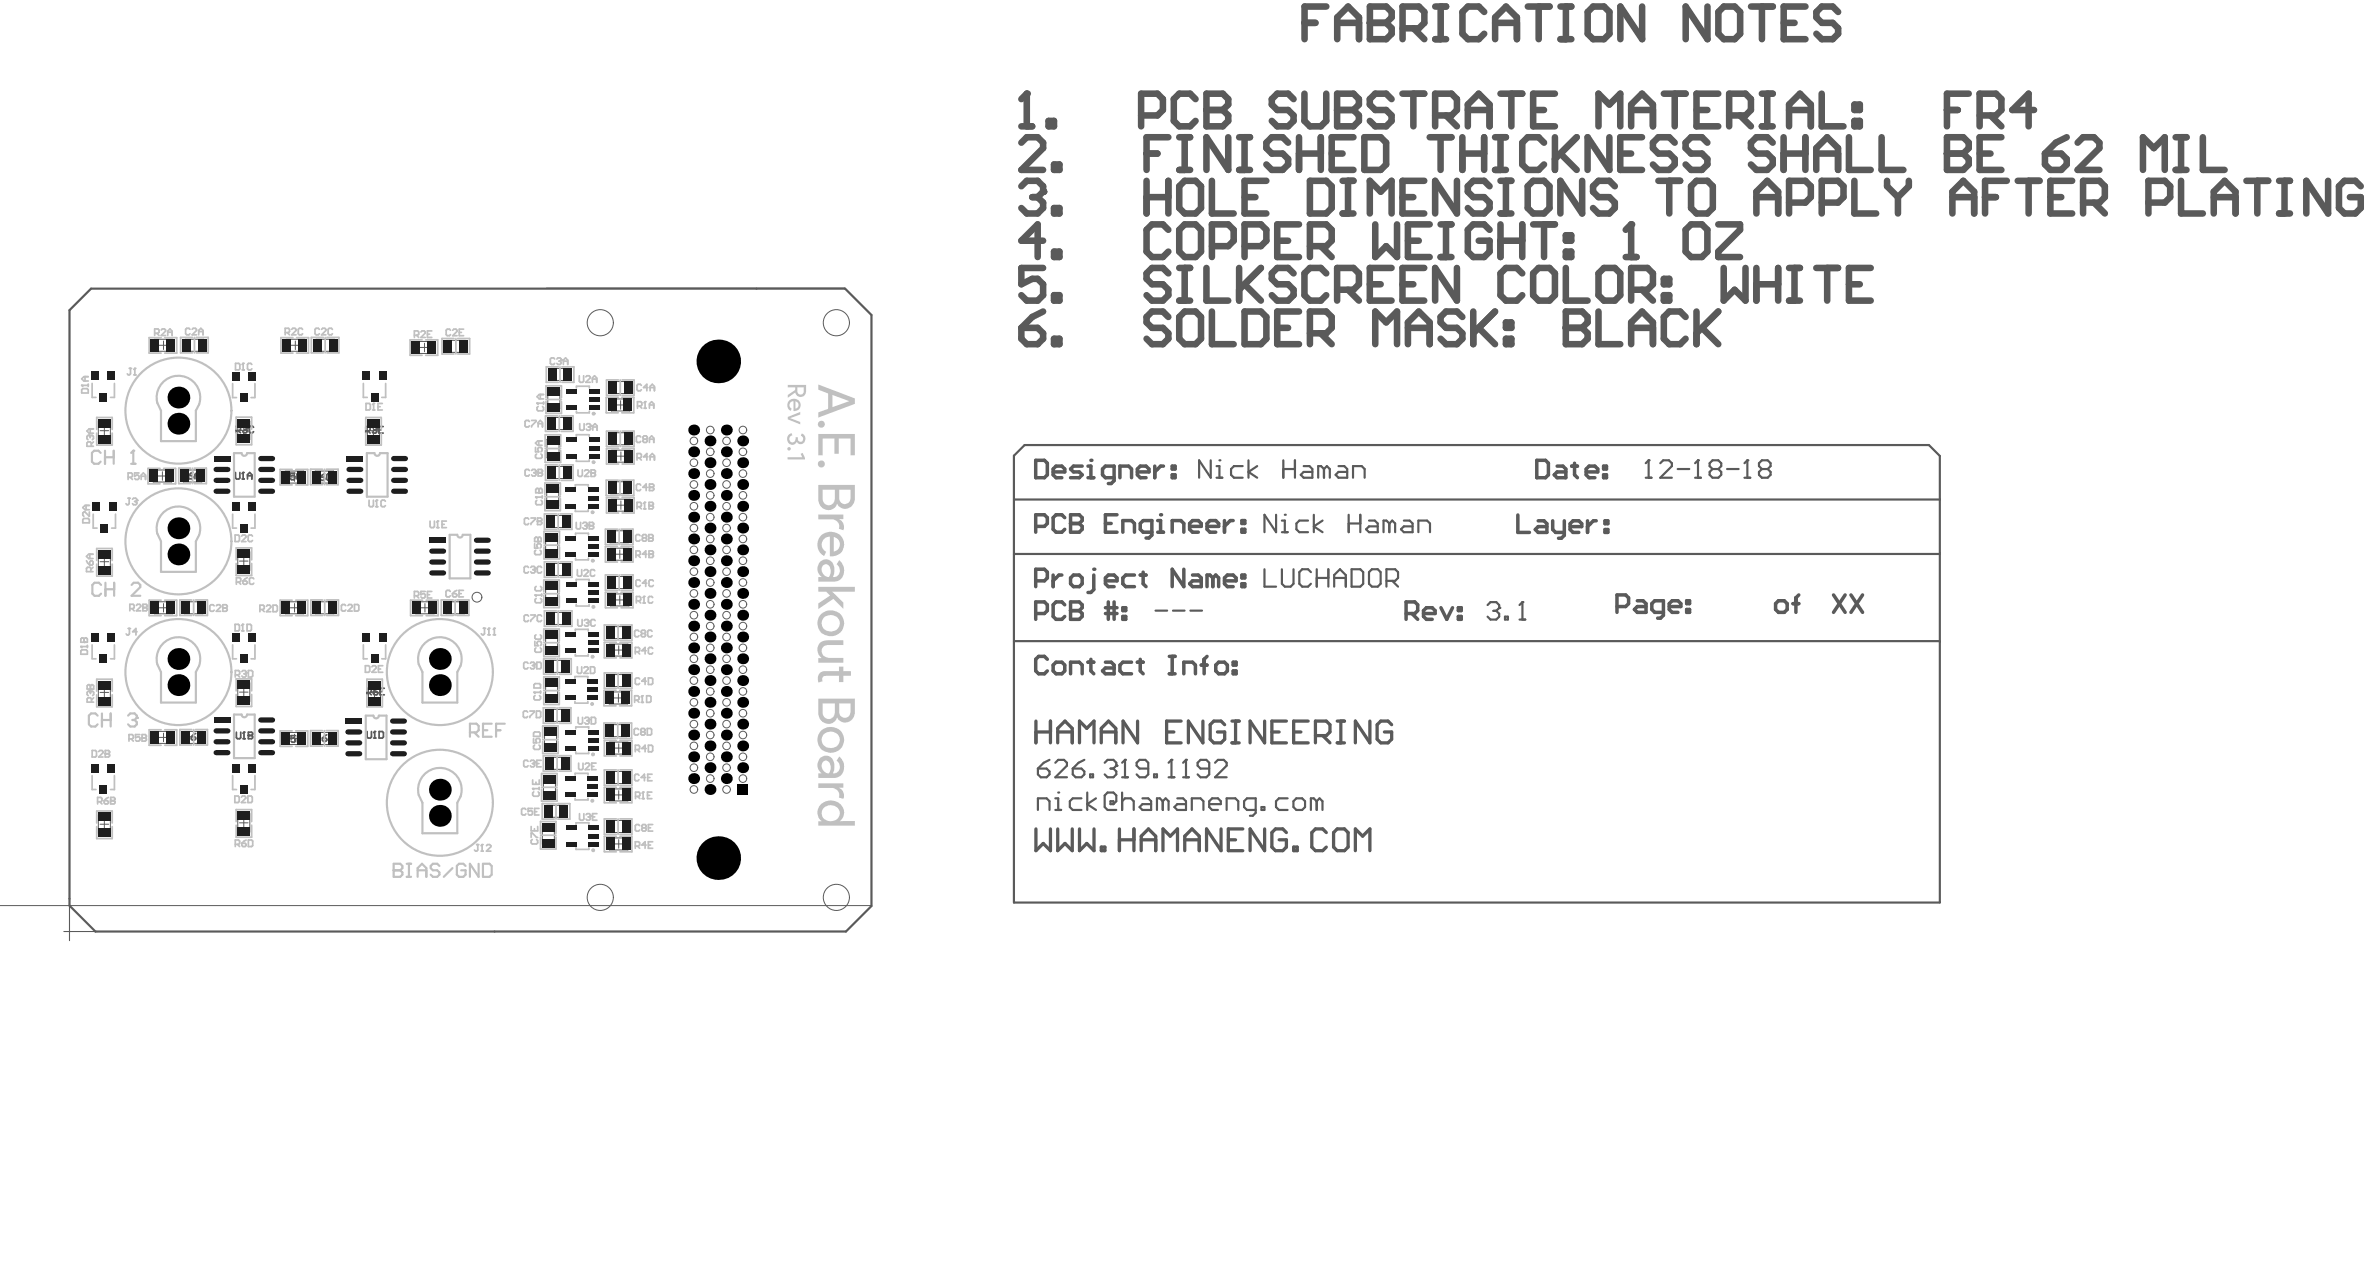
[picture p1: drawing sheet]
<svg xmlns="http://www.w3.org/2000/svg" width="920mm" height="490mm" viewBox="0 0 920 490" stroke-linecap="round" stroke-linejoin="round" font-family="sans-serif">
<g fill="none" stroke="#5a5a5a" stroke-width=".39">
<path d="M59.9 131.6h7.1v4.7h-7.1zM61.8 134h3.3M63.5 132.3v3.3M71.9 131.6h7.1v4.7h-7.1zM111 131.6h7.2v4.7h-7.2zM112.9 134h3.4M114.6 132.3v3.3M122.6 131.6h7.2v4.7h-7.2zM161.1 132.5h7.2v4.6h-7.2zM163.1 134.8h3.3M164.7 133.1v3.4M173.3 132.1h7.2v4.6h-7.2z"/>
<path d="M212.6 151.4h4.6v7.2h-4.6zM213.7 143h7.2v4.6h-7.2zM237.1 148h7.2v4.7h-7.2zM237.2 154.8h7.2v4.6h-7.2zM239.2 157.1h3.3M240.8 155.5v3.3M38.2 163.5h4.6v7.2h-4.6zM38.8 167.1h3.4M40.5 165.4v3.4M92.3 163.4h4.6v7.2h-4.6zM92.9 167h3.4M94.6 165.3v3.3"/>
<path d="M142.6 163.5h4.6v7.2h-4.6zM143.2 167.1h3.4M144.9 165.4v3.4M212.3 170.4h4.6v7.2h-4.6zM213.4 162h7.2v4.6h-7.2zM237.1 167.9h7.2v4.6h-7.2zM237.4 174.7h7.1v4.6h-7.1zM239.3 177h3.3M240.9 175.3v3.3M59.5 182.3h7.1v4.7h-7.1zM61.4 184.7h3.3M63 183v3.3"/>
<path d="M71.2 182.3h7.1v4.7h-7.1zM110.7 182.8h7.2v4.6h-7.2zM112.6 185.1h3.4M114.3 183.4v3.4M122.3 182.8h7.2v4.6h-7.2zM212.2 189.2h4.6v7.1h-4.6zM213.4 181h7.2v4.6h-7.2zM237 186.9h7.2v4.7h-7.2zM237.4 193.7h7.1v4.6h-7.1zM239.3 196h3.3M240.9 194.3v3.4M38.2 214.3h4.6v7.2h-4.6z"/>
<path d="M38.8 217.9h3.4M40.5 216.3v3.3M92.3 214.1h4.6v7.2h-4.6zM92.9 217.7h3.4M94.6 216v3.4M211.7 207.9h4.7v7.2h-4.7zM213 200h7.2v4.7h-7.2zM213 218.6h7.2v4.7h-7.2zM236.7 205.9h7.1v4.7h-7.1zM236.9 212.7h7.2v4.6h-7.2zM238.9 215h3.3M240.5 213.4v3.3"/>
<path d="M59.9 233.5h7.1v4.6h-7.1zM61.8 235.8h3.3M63.5 234.1v3.4M71.6 233.5h7.1v4.6h-7.1zM110.7 233.5h7.2v4.6h-7.2zM112.6 235.8h3.4M114.3 234.1v3.4M122.4 233.5h7.2v4.6h-7.2zM161.3 233.5h7.2v4.6h-7.2zM163.2 235.8h3.4M164.9 234.1v3.4M173 233.5h7.2v4.6h-7.2z"/>
<path d="M211.7 226.8h4.7v7.1h-4.7zM213 237.6h7.2v4.7h-7.2zM236.7 223.7h7.1v4.6h-7.1zM236.9 230.4h7.2v4.7h-7.2zM238.9 232.8h3.3M240.5 231.1v3.3M211.7 245.8h4.7v7.1h-4.7zM212.7 256.2h7.2v4.7h-7.2zM236.3 243.1h7.1v4.7h-7.1zM236.5 249.9h7.2v4.6h-7.2zM238.4 252.2h3.4M240.1 250.5v3.4"/>
<path d="M38.2 265.1h4.6v7.1h-4.6zM38.8 268.6h3.4M40.5 267v3.3M92.3 264.9h4.6v7.2h-4.6zM92.9 268.5h3.4M94.6 266.9v3.3M143 265.1h4.7v7.1h-4.7zM143.7 268.6h3.3M145.3 267v3.3M211.7 264.4h4.7v7.1h-4.7zM212.6 275.2h7.2v4.7h-7.2zM236.3 261.7h7.1v4.7h-7.1z"/>
<path d="M236.4 268.5h7.2v4.6h-7.2zM238.3 270.8h3.3M240 269.1v3.4M59.9 283.8h7.1v4.6h-7.1zM61.8 286.1h3.3M63.5 284.4v3.4M71.6 283.8h7.1v4.6h-7.1zM110.7 284.2h7.2v4.6h-7.2zM112.6 286.5h3.4M114.3 284.9v3.3M122.3 284.2h7.2v4.6h-7.2zM211.3 283.4h4.7v7.2h-4.7z"/>
<path d="M212.6 293.8h7.2v4.7h-7.2zM236.1 281.1h7.2v4.7h-7.2zM236.3 299.3h7.1v4.7h-7.1zM236.5 287.9h7.2v4.7h-7.2zM238.4 290.2h3.4M240.1 288.6v3.3M38.2 316.2h4.6v7.2h-4.6zM38.8 319.8h3.4M40.5 318.1v3.3M92.3 315.7h4.6v7.1h-4.6zM92.9 319.2h3.4M94.6 317.6v3.3"/>
<path d="M210.9 301.9h4.6v7.1h-4.6zM212.2 312.4h7.1v4.7h-7.1zM236.3 318.3h7.1v4.7h-7.1zM236.5 306.1h7.2v4.6h-7.2zM238.4 308.4h3.4M240.1 306.7v3.4M210.5 320.5h4.6v7.1h-4.6zM236.5 325.1h7.2v4.7h-7.2zM238.4 327.4h3.4M240.1 325.8v3.3"/>
</g>
<path d="M91.4 183.3v2.1l.4 .5h.9l.4-.5v-2.1M93.9 185.9h.9M94.3 183.3v2.6" fill="none" stroke="#5a5a5a" stroke-width=".68"/>
<circle cx="94.3" cy="183.3" r=".34" fill="#5a5a5a"/>
<path d="M91.6 167.1h1.3l.4-.5v-.8l-.4-.4h-1.3v2.5M92.5 167.1l.8 .8M94.2 165.8l.4-.4h.8l.5 .8M94.3 183.3l-.4 .4M96 185.9v-1.7l.9-.9 .8 .9v1.7M96 184.6h1.7" fill="none" stroke="#5a5a5a" stroke-width=".68"/>
<circle cx="95.9" cy="166.2" r=".34" fill="#5a5a5a"/>
<g fill="none" stroke="#5a5a5a" stroke-width=".68">
<path d="M95 166.6h.4M95.4 166.6l.5 .5-.5 .8h-.8l-.4-.4M95.9 166.2l-.5 .4M98.4 165.8l-.4-.4h-.9l-.4 .4v1.7l.4 .4h.9l.4-.4M141.9 167.2h1.3l.4-.4v-.9l-.4-.4h-1.3v2.5M142.8 167.2l.8 .8M144.5 165.9l.4-.4h.9l.4 .8M110.2 185.3h1.2l.4-.5v-.8l-.4-.4h-1.2v2.5M111 185.3l.8 .8M114.4 183.6h-1.7v1.2l.8-.4 .9 .4v.9l-.4 .4h-.9l-.4-.4M116.9 184l-.4-.4h-.8l-.5 .4v1.7l.5 .4h.8l.4-.4M123.4 184.2l-.4-.4h-.8l-.5 .4v1.7l.5 .5h.8l.4-.5"/>
<path d="M124.3 185.1h1.2l.5 .8-.5 .5h-.8l-.4-.5zM126 183.8l-1.7 1.3M128.5 184.2l-.4-.4h-.9l-.4 .4v1.7l.4 .5h.9l.4-.5M110.4 287.1h1.3l.4-.4v-.9l-.4-.4h-1.3v2.6M111.3 287.1l.8 .9M114.6 285.4h-1.7v1.3l1.3-.4 .4 .4v.8l-.4 .5h-.8l-.5-.5M115.5 285.4h1.3l.4 .4v1.7l-.4 .5h-1.3zM124.3 285.5l-.4-.4h-.9l-.4 .4v1.7l.4 .4h.9l.4-.4M125.1 286.4h1.3l.4 .8-.4 .4h-.9l-.4-.4zM126.8 285.1l-1.7 1.3M127.7 285.1h1.2l.4 .4v1.7l-.4 .4h-1.2z"/>
</g>
<circle cx="146.2" cy="166.3" r=".34" fill="#5a5a5a"/>
<path d="M145.3 166.8h.5M145.8 166.8l.4 .4-.4 .8h-.9l-.4-.4M146.2 166.3l-.4 .5M147 166.8h.9M148.7 165.5h-1.7v2.5h1.7M91.7 284.1v2.1l.5 .4h.8l.4-.4v-2.1M94.3 286.6h.8M94.7 284.1v2.5" fill="none" stroke="#5a5a5a" stroke-width=".68"/>
<circle cx="94.7" cy="284.1" r=".34" fill="#5a5a5a"/>
<path d="M94.7 284.1l-.4 .4M96.4 284.1v2.5h1.2l.5-.4-.5-.9h-1.2" fill="none" stroke="#5a5a5a" stroke-width=".68"/>
<circle cx="96.4" cy="285.3" r=".34" fill="#5a5a5a"/>
<path d="M96.4 284.1h1.2l.5 .4-.5 .8h-1.2M142.5 283.8v2.1l.4 .4h.8l.4-.4v-2.1M145 286.3h.8M145.4 283.8v2.5" fill="none" stroke="#5a5a5a" stroke-width=".68"/>
<circle cx="145.4" cy="283.8" r=".34" fill="#5a5a5a"/>
<path d="M142.4 268.7h1.2l.5-.4v-.8l-.5-.5h-1.2v2.6M143.2 268.7l.9 .9M144.9 268.3h1.3l.4 .8-.4 .5h-.9l-.4-.5zM146.6 267l-1.7 1.3M147.4 268.3h.9M149.1 267h-1.7v2.6h1.7M73.4 285l-.4-.4h-.9l-.4 .4v1.7l.4 .4h.9l.4-.4M74.2 285.8h1.3l.4 .9-.4 .4h-.8l-.5-.4zM75.9 284.6l-1.7 1.2M76.8 284.6v2.5h1.2l.5-.4-.5-.9h-1.2M145.4 283.8l-.4 .4M147.1 283.8h1.3l.4 .4v1.7l-.4 .4h-1.3z" fill="none" stroke="#5a5a5a" stroke-width=".68"/>
<circle cx="76.8" cy="285.8" r=".34" fill="#5a5a5a"/>
<path d="M72.3 183.7l-.4-.5h-.9l-.4 .5v1.6l.4 .5h.9l.4-.5M73.1 184.5h1.3l.4 .8-.4 .5h-.8l-.5-.5zM74.8 183.2l-1.7 1.3M75.7 184.5h1.7M75.7 185.8v-1.7l.8-.9 .9 .9v1.7M76.8 284.6h1.2l.5 .4-.5 .8h-1.2" fill="none" stroke="#5a5a5a" stroke-width=".68"/>
<path d="M393.5 176.8l4.1-4.1h350.9l4.3 4.2v173.3h-359.3zM393.5 193.8h359.3M393.5 214.9h359.3M448.4 236.9h4.5M455.2 236.9h4.5M461.9 236.9h4.5M577.3 234.7l1.1-1.1h2.2l1.2 1.1v1.2M393.5 248.7h359.3" fill="none" stroke="#5a5a5a" stroke-width=".85"/>
<path d="M711.5 230.8l4.5 6.8M716 230.8l-4.5 6.8M718.3 230.8l4.5 6.8M722.8 230.8l-4.5 6.8" fill="none" stroke="#5a5a5a" stroke-width="1.4"/>
<circle cx="581.8" cy="235.9" r=".42" fill="#5a5a5a"/>
<path d="M579.5 237h1.1M580.6 237l1.2 1.1v1.1l-1.2 1.2h-2.2l-1.1-1.2M581.8 235.9l-1.2 1.1M584 239.2h1.1v1.2h-1.1zM590.8 233.6v6.8M589.7 240.4h2.2" fill="none" stroke="#5a5a5a" stroke-width=".85"/>
<circle cx="590.8" cy="233.6" r=".42" fill="#5a5a5a"/>
<path d="M639.8 178.6v6.7M638.6 185.3h2.3M590.8 233.6l-1.1 1.1" fill="none" stroke="#5a5a5a" stroke-width=".85"/>
<g fill="none" stroke="#5a5a5a" stroke-width="1.4">
<path d="M596.4 178.6h3.3l1.2 1.1v4.5l-1.2 1.1h-3.3zM611 179.7v4.5l1.1 1.1M604.3 180.8h2.2l1.1 1.2v3.3h-3.3l-1.2-1.1 1.2-1.1h3.3M609.9 180.8h2.2M615.5 183.1h4.5v-1.1l-1.1-1.2h-2.3l-1.1 1.2v2.2l1.1 1.1h2.3M622.3 184.2h1.1v1.1h-1.1zM622.3 180.8h1.1v1.2h-1.1zM545.6 238h3.4l1.1-1.1v-2.2l-1.1-1.2h-3.4v6.8M547.9 238l2.2 2.3M552.4 238h4.5v-1.1l-1.1-1.1h-2.3l-1.1 1.1v2.3l1.1 1.1h2.3M559.2 235.8l2.2 4.5 2.3-4.5M565.9 239.2h1.1v1.1h-1.1z"/>
<path d="M565.9 235.8h1.1v1.1h-1.1zM689 234.2l1.1-1.1h2.3l1.1 1.1v2.3l-1.1 1.1h-2.3l-1.1-1.1zM695.8 234.2h2.2M698 230.8l-1.1 1.1v5.7"/>
</g>
<circle cx="639.8" cy="178.6" r=".42" fill="#5a5a5a"/>
<path d="M639.8 178.6l-1.2 1.1M644.3 179.7l1.1-1.1h2.3l1.1 1.1v1.1l-4.5 4.5h4.5M658.9 178.6v6.7M651 182h4.5M657.8 185.3h2.2" fill="none" stroke="#5a5a5a" stroke-width=".85"/>
<circle cx="658.9" cy="178.6" r=".42" fill="#5a5a5a"/>
<path d="M658.9 178.6l-1.1 1.1M678.1 178.6v6.7M664.6 182l-1.2-1.2v-1.1l1.2-1.1h2.2l1.1 1.1v1.1l-1.1 1.2M664.6 182l-1.2 1.1v1.1l1.2 1.1h2.2l1.1-1.1v-1.1l-1.1-1.1M664.6 182h2.2M670.2 182h4.5M676.9 185.3h2.3" fill="none" stroke="#5a5a5a" stroke-width=".85"/>
<circle cx="678.1" cy="178.6" r=".42" fill="#5a5a5a"/>
<path d="M678.1 178.6l-1.2 1.1M683.7 182l-1.1-1.2v-1.1l1.1-1.1h2.3l1.1 1.1v1.1l-1.1 1.2M683.7 182l-1.1 1.1v1.1l1.1 1.1h2.3l1.1-1.1v-1.1l-1.1-1.1M683.7 182h2.3M402.8 298.2h3.3l1.2 1.1v1.1l-1.2 1.2h-2.2l-1.1-1.2zM407.3 294.8l-2.3 1.1-2.2 2.3M409.5 295.9l1.1-1.1h2.3l1.1 1.1v1.2l-4.5 4.5h4.5M416.3 298.2h3.4l1.1 1.1v1.1l-1.1 1.2h-2.3l-1.1-1.2zM420.8 294.8l-2.3 1.1-2.2 2.3M428.7 295.9l1.1-1.1h2.3l1.1 1.1v1.2M423 300.4h1.2v1.2h-1.2z" fill="none" stroke="#5a5a5a" stroke-width=".85"/>
<path d="M589 199.8v6.8h4.5M596.9 202.1h2.3l1.1 1.1v3.4h-3.4l-1.1-1.2 1.1-1.1h3.4M602.5 202.1v3.3l1.2 1.2h3.3M607 202.1v5.6l-1.1 1.1h-1.1M609.3 204.3h4.5v-1.1l-1.1-1.1h-2.3l-1.1 1.1v2.2l1.1 1.2h2.3M616.1 202.1v4.5M619.4 202.1h-1.1l-2.2 2.2M622.8 205.4h1.1v1.2h-1.1zM622.8 202.1h1.1v1.1h-1.1z" fill="none" stroke="#5a5a5a" stroke-width="1.4"/>
<g fill="none" stroke="#5a5a5a" stroke-width="1.3">
<path d="M402 321.6v8.4l2.8-2.8 2.8 2.8v-8.4M410.5 321.6v8.4l2.8-2.8 2.8 2.8v-8.4M418.9 321.6v8.4l2.8-2.8 2.8 2.8v-8.4M427.4 328.6h1.4v1.4h-1.4zM434.4 321.6v8.4M434.4 325.8h5.6M440 321.6v8.4M442.8 325.8h5.7M442.8 330v-5.6l2.9-2.8 2.8 2.8v5.6M451.3 330v-8.4l2.8 2.8 2.8-2.8v8.4M459.8 325.8h5.6M459.8 330v-5.6l2.8-2.8 2.8 2.8v5.6"/>
<path d="M473.8 321.6v8.4l-5.6-8.4v8.4M476.7 325.8h2.8M482.3 321.6h-5.6v8.4h5.6M490.7 321.6v8.4l-5.6-8.4v8.4M499.2 323l-1.4-1.4h-2.8l-1.4 1.4v5.6l1.4 1.4h2.8l1.4-1.4v-2.8h-2.8M502 328.6h1.4v1.4h-1.4zM514.7 323l-1.4-1.4h-2.8l-1.4 1.4v5.6l1.4 1.4h2.8l1.4-1.4M517.5 323l1.4-1.4h2.8l1.4 1.4v5.6l-1.4 1.4h-2.8l-1.4-1.4zM526 330v-8.4l2.8 2.8 2.8-2.8v8.4"/>
</g>
<circle cx="433.2" cy="297.1" r=".42" fill="#5a5a5a"/>
<path d="M430.9 298.2h1.2M432.1 298.2l1.1 1.1v1.1l-1.1 1.2h-2.3l-1.1-1.2M433.2 297.1l-1.1 1.1M436.6 294.8v6.8M435.4 301.6h2.3" fill="none" stroke="#5a5a5a" stroke-width=".85"/>
<circle cx="436.6" cy="294.8" r=".42" fill="#5a5a5a"/>
<path d="M436.6 294.8l-1.2 1.1M445.6 298.2h-3.4l-1.1-1.1v-1.2l1.1-1.1h2.3l1.1 1.1v4.5l-1.1 1.2h-2.3l-1.1-1.2M454.6 294.8v6.8M447.8 300.4h1.2v1.2h-1.2zM453.5 301.6h2.2" fill="none" stroke="#5a5a5a" stroke-width=".85"/>
<circle cx="454.6" cy="294.8" r=".42" fill="#5a5a5a"/>
<path d="M454.6 294.8l-1.1 1.1M460.2 294.8v6.8M459.1 301.6h2.3" fill="none" stroke="#5a5a5a" stroke-width=".85"/>
<circle cx="460.2" cy="294.8" r=".42" fill="#5a5a5a"/>
<path d="M460.2 294.8l-1.1 1.1M469.2 298.2h-3.3l-1.2-1.1v-1.2l1.2-1.1h2.2l1.1 1.1v4.5l-1.1 1.2h-2.2l-1.2-1.2M471.5 295.9l1.1-1.1h2.3l1.1 1.1v1.2l-4.5 4.5h4.5" fill="none" stroke="#5a5a5a" stroke-width=".85"/>
<g fill="none" stroke="#5a5a5a" stroke-width="1.4">
<path d="M401.9 238h3.4l1.1-1.1v-2.2l-1.1-1.2h-3.4v6.8M413.2 234.7l-1.1-1.2h-2.3l-1.1 1.2v4.5l1.1 1.1h2.3l1.1-1.1M415.4 233.5v6.8h3.4l1.1-1.1v-1.2l-1.1-1.1h-3.4M406.4 255.8l-1.1-1.1h-2.3l-1.1 1.1v4.5l1.1 1.1h2.3l1.1-1.1M408.7 258l1.1-1.1h2.3l1.1 1.1v2.3l-1.1 1.1h-2.3l-1.1-1.1zM422.2 256.9h2.3M423.3 255.8v4.5l1.2 1.1M429 256.9h2.2l1.1 1.1v3.4h-3.3l-1.2-1.1 1.2-1.1h3.3M439.1 256.9h-3.4l-1.1 1.1v2.3l1.1 1.1h3.4M441.4 256.9h2.2M442.5 255.8v4.5l1.1 1.1M453.8 254.7h2.2"/>
<path d="M454.9 254.7v6.7M466.1 258h2.3M468.4 254.7l-1.1 1.1v5.6M471.8 258l1.1-1.1h2.3l1.1 1.1v2.3l-1.1 1.1h-2.3l-1.1-1.1zM478.5 256.9h1.2v1.1h-1.2zM415.4 261.4v-4.5h3.4l1.1 1.1v3.4M453.8 261.4h2.2M459.4 261.4v-4.5h3.4l1.1 1.1v3.4M478.5 260.3h1.2v1.1h-1.2z"/>
</g>
<circle cx="415.4" cy="236.9" r=".68" fill="#5a5a5a"/>
<g fill="none" stroke="#5a5a5a" stroke-width="1.4">
<path d="M415.4 233.5h3.4l1.1 1.2v1.1l-1.1 1.1h-3.4M429 235.8h4.5M429 238h4.5M430.1 233.5v6.8M432.3 233.5v6.8M435.7 235.8h1.1v1.1h-1.1zM435.7 239.2h1.1v1.1h-1.1zM627.5 235.3h3.4l1.1-1.1v-2.3l-1.1-1.1h-3.4v6.8M635.4 233.1h2.2l1.1 1.1v3.4h-3.3l-1.2-1.1 1.2-1.2h3.3M645.5 237.6h-3.4l-1.1-1.1v-2.3l1.1-1.1h3.4v5.6l-1.1 1.1h-1.1M647.8 235.3h4.5v-1.1l-1.2-1.1h-2.2l-1.1 1.1v2.3l1.1 1.1h2.2M654.5 233.1h1.1v1.1h-1.1z"/>
<path d="M654.5 236.5h1.1v1.1h-1.1z"/>
</g>
<path d="M469.8 178.6v6.7l-4.5-6.7v6.7M472.1 185.3h2.2M472.1 180.8h1.1v4.5" fill="none" stroke="#5a5a5a" stroke-width=".85"/>
<circle cx="473.2" cy="178.6" r=".42" fill="#5a5a5a"/>
<path d="M484.5 178.6v6.7M498 178.6v6.7M502.5 178.6v6.7M482.2 180.8h-3.4l-1.1 1.2v2.2l1.1 1.1h3.4M487.9 180.8l-3.4 2.3 3.4 2.2M498 182h4.5M505.9 180.8h2.2l1.2 1.2v3.3h-3.4l-1.1-1.1 1.1-1.1h3.4M513.8 182l-1.1-1.2h-1.2v4.5M513.8 182v3.3M513.8 182l1.1-1.2 1.1 1.2v3.3M519.4 180.8h2.3l1.1 1.2v3.3h-3.4l-1.1-1.1 1.1-1.1h3.4M525 185.3v-4.5h3.4l1.2 1.2v3.3" fill="none" stroke="#5a5a5a" stroke-width=".85"/>
<path d="M401.9 178.6h3.4l1.1 1.1v4.5l-1.1 1.1h-3.4zM408.7 183.1h4.5v-1.1l-1.1-1.2h-2.3l-1.1 1.2v2.2l1.1 1.1h2.3M419.9 180.8h-3.3l-1.2 1.2 1.2 1.1h2.2l1.1 1.1-1.1 1.1h-3.4M422.2 185.3h2.3M422.2 180.8h1.1v4.5" fill="none" stroke="#5a5a5a" stroke-width="1.4"/>
<circle cx="423.3" cy="178.6" r=".68" fill="#5a5a5a"/>
<path d="M432.3 185.3h-3.3l-1.2-1.1v-2.2l1.2-1.2h3.3v5.7l-1.1 1.1h-1.1M434.6 185.3v-4.5h3.4l1.1 1.2v3.3M441.4 183.1h4.5v-1.1l-1.2-1.2h-2.2l-1.1 1.2v2.2l1.1 1.1h2.2M448.1 180.8v4.5M451.5 180.8h-1.1l-2.3 2.3M454.9 180.8h1.1v1.2h-1.1zM454.9 184.2h1.1v1.1h-1.1z" fill="none" stroke="#5a5a5a" stroke-width="1.4"/>
<g fill="none" stroke="#5a5a5a" stroke-width="2.5">
<path d="M396.3 127.2h6.4l2.1 2.1v2.1l-2.1 2.1h-4.3l-2.1-2.1zM404.8 120.9l-4.2 2.1-4.3 4.2M409 131.4h2.1v2.1h-2.1zM453.4 123l-2.1-2.1h-4.3l-2.1 2.1v2.1l2.1 2.1h4.3l2.1 2.1v2.1l-2.1 2.1h-4.3l-2.1-2.1M457.6 123l2.1-2.1h4.2l2.2 2.1v8.4l-2.2 2.1h-4.2l-2.1-2.1zM470.3 120.9v12.6h8.4M483 120.9h6.3l2.1 2.1v8.4l-2.1 2.1h-6.3zM495.6 127.2h4.3M504.1 120.9h-8.5v12.6h8.5M508.3 129.3h6.4l2.1-2.1v-4.2l-2.1-2.1h-6.4v12.6M512.5 129.3l4.3 4.2M533.7 133.5v-12.6l4.2 4.2 4.2-4.2v12.6"/>
<path d="M546.4 127.2h8.4M546.4 133.5v-8.4l4.2-4.2 4.2 4.2v8.4M567.5 123l-2.1-2.1h-4.3l-2.1 2.1v2.1l2.1 2.1h4.3l2.1 2.1v2.1l-2.1 2.1h-4.3l-2.1-2.1M571.7 120.9v12.6M573.8 127.2l6.4 6.3M580.2 120.9l-8.5 8.4M584.4 131.4h2.1v2.1h-2.1zM584.4 125.1h2.1v2.1h-2.1zM607.6 120.9v12.6h6.4l2.1-2.1v-2.1l-2.1-2.1h-6.4"/>
</g>
<circle cx="607.6" cy="127.2" r="1.27" fill="#5a5a5a"/>
<path d="M607.6 120.9h6.4l2.1 2.1v2.1l-2.1 2.1h-6.4M620.3 120.9v12.6h8.5M633 127.2h8.4M633 133.5v-8.4l4.2-4.2 4.2 4.2v8.4M654.1 123l-2.1-2.1h-4.2l-2.1 2.1v8.4l2.1 2.1h4.2l2.1-2.1M658.3 120.9v12.6M660.4 127.2l6.4 6.3M666.8 120.9l-8.5 8.4" fill="none" stroke="#5a5a5a" stroke-width="2.5"/>
<g fill="none" stroke="#5a5a5a" stroke-width="1.3">
<path d="M402 279.8v8.4M407.6 279.8v8.4M441.4 279.8v8.4l-5.6-8.4v8.4M458.3 279.8h-5.6v8.4h5.6M466.8 279.8v8.4l-5.6-8.4v8.4M478.1 279.8h2.8M479.5 279.8v8.4M490.7 279.8v8.4l-5.6-8.4v8.4M499.2 279.8h-5.6v8.4h5.6M507.6 279.8h-5.6v8.4h5.6M518.9 279.8h2.8M520.3 279.8v8.4"/>
<path d="M531.6 279.8v8.4l-5.6-8.4v8.4M402 284h5.6M410.5 284h5.6M410.5 288.2v-5.6l2.8-2.8 2.8 2.8v5.6M418.9 288.2v-8.4l2.8 2.8 2.8-2.8v8.4M427.4 284h5.6M427.4 288.2v-5.6l2.8-2.8 2.8 2.8v5.6M452.7 284h2.8M475.2 281.2l-1.4-1.4h-2.8l-1.4 1.4v5.6l1.4 1.4h2.8l1.4-1.4v-2.8h-2.8M478.1 288.2h2.8M493.6 284h2.8M502 284h2.8"/>
<path d="M510.5 285.4h4.2l1.4-1.4v-2.8l-1.4-1.4h-4.2v8.4M513.3 285.4l2.8 2.8M518.9 288.2h2.8M540 281.2l-1.4-1.4h-2.8l-1.4 1.4v5.6l1.4 1.4h2.8l1.4-1.4v-2.8h-2.8"/>
</g>
<path d="M402.8 314.2v-4.5h3.3l1.2 1.2v3.3M409.5 309.7h1.1v4.5M409.5 314.2h2.3" fill="none" stroke="#5a5a5a" stroke-width=".85"/>
<circle cx="410.6" cy="307.5" r=".42" fill="#5a5a5a"/>
<g fill="none" stroke="#5a5a5a" stroke-width=".85">
<path d="M490.7 220.8v6.8h4.5M497.4 220.8v5.7l1.2 1.1h2.2l1.2-1.1v-5.7M508.7 222l-1.1-1.2h-2.3l-1.1 1.2v4.5l1.1 1.1h2.3l1.1-1.1M511 220.8v6.8M511 224.2h4.5M515.5 220.8v6.8M517.7 224.2h4.5M517.7 227.6v-4.5l2.3-2.3 2.2 2.3v4.5M524.5 220.8h3.4l1.1 1.2v4.5l-1.1 1.1h-3.4zM532.4 220.8h2.2l1.2 1.2v4.5l-1.2 1.1h-2.2l-1.1-1.1v-4.5zM538 225.4h3.4l1.1-1.2v-2.2l-1.1-1.2h-3.4v6.8M540.3 225.4l2.2 2.2"/>
<path d="M419.7 309.7h-3.4l-1.1 1.2v2.2l1.1 1.1h3.4M421.9 307.5v6.7M425.3 309.7l-3.4 2.3 3.4 2.2M430.9 310.9h1.2v1.1h-1.2zM432.1 312l1.1-1.1v-2.3l-1.1-1.1h-2.3l-1.1 1.1v4.5l1.1 1.1h3.4M435.4 310.9l1.2-1.2h2.2l1.1 1.2v3.3M435.4 307.5v6.7M443.3 309.7h2.3l1.1 1.2v3.3h-3.4l-1.1-1.1 1.1-1.1h3.4M451.2 310.9l-1.1-1.2h-1.1v4.5M451.2 310.9v3.3M451.2 310.9l1.1-1.2 1.2 1.2v3.3M456.9 309.7h2.2l1.1 1.2v3.3h-3.3l-1.2-1.1 1.2-1.1h3.3"/>
<path d="M462.5 314.2v-4.5h3.4l1.1 1.2v3.3M469.2 312h4.6v-1.1l-1.2-1.2h-2.2l-1.2 1.2v2.2l1.2 1.1h2.2M476 314.2v-4.5h3.4l1.1 1.2v3.3M487.3 314.2h-3.4l-1.1-1.1v-2.2l1.1-1.2h3.4v5.7l-1.2 1.1h-1.1M489.5 313.1h1.2v1.1h-1.2zM499.7 309.7h-3.4l-1.1 1.2v2.2l1.1 1.1h3.4M501.9 310.9l1.2-1.2h2.2l1.1 1.2v2.2l-1.1 1.1h-2.2l-1.2-1.1zM510.9 310.9l-1.1-1.2h-1.1v4.5M510.9 310.9v3.3M510.9 310.9l1.2-1.2 1.1 1.2v3.3"/>
</g>
<path d="M401.9 225.4h3.4l1.1-1.2v-2.2l-1.1-1.2h-3.4v6.8M408.7 223.1v4.5M412.1 223.1h-1.2l-2.2 2.3M415.4 224.2l1.2-1.1h2.2l1.1 1.1v2.3l-1.1 1.1h-2.2l-1.2-1.1zM424.5 223.1v5.6l-1.2 1.2h-1.1" fill="none" stroke="#5a5a5a" stroke-width="1.4"/>
<circle cx="424.5" cy="220.8" r=".68" fill="#5a5a5a"/>
<path d="M429 225.4h4.5v-1.2l-1.2-1.1h-2.2l-1.1 1.1v2.3l1.1 1.1h2.2M440.2 223.1h-3.4l-1.1 1.1v2.3l1.1 1.1h3.4M442.5 223.1h2.2M443.6 222v4.5l1.1 1.1M459.4 220.8v6.8l-4.5-6.8v6.8M462.8 223.1h2.2l1.1 1.1v3.4h-3.3l-1.2-1.1 1.2-1.1h3.3M470.7 224.2l-1.2-1.1h-1.1v4.5M470.7 224.2v3.4M470.7 224.2l1.1-1.1 1.1 1.1v3.4M475.2 225.4h4.5v-1.2l-1.2-1.1h-2.2l-1.1 1.1v2.3l1.1 1.1h2.2M481.9 226.5h1.2v1.1h-1.2zM481.9 223.1h1.2v1.1h-1.2z" fill="none" stroke="#5a5a5a" stroke-width="1.4"/>
<path d="M495.2 199.7v6.8l-4.5-6.8v6.8M497.4 206.5h2.3M497.4 202h1.2v4.5" fill="none" stroke="#5a5a5a" stroke-width=".85"/>
<circle cx="498.6" cy="199.7" r=".42" fill="#5a5a5a"/>
<path d="M509.8 199.7v6.8M523.4 199.7v6.8M527.9 199.7v6.8M507.6 202h-3.4l-1.1 1.1v2.3l1.1 1.1h3.4M513.2 202l-3.4 2.2 3.4 2.3M523.4 203.1h4.5M531.3 202h2.2l1.1 1.1v3.4h-3.3l-1.2-1.1 1.2-1.2h3.3M539.1 203.1l-1.1-1.1h-1.1v4.5M539.1 203.1v3.4M539.1 203.1l1.2-1.1 1.1 1.1v3.4M544.8 202h2.2l1.2 1.1v3.4h-3.4l-1.2-1.1 1.2-1.2h3.4M550.4 206.5v-4.5h3.4l1.1 1.1v3.4" fill="none" stroke="#5a5a5a" stroke-width=".85"/>
<path d="M415.4 199.7v6.8h3.4l1.1-1.1v-1.2l-1.1-1.1h-3.4M401.9 204.2h3.4l1.1-1.1v-2.3l-1.1-1.1h-3.4v6.8M413.2 200.8l-1.1-1.1h-2.3l-1.1 1.1v4.6l1.1 1.1h2.3l1.1-1.1" fill="none" stroke="#5a5a5a" stroke-width="1.4"/>
<circle cx="415.4" cy="203.1" r=".68" fill="#5a5a5a"/>
<path d="M415.4 199.7h3.4l1.1 1.1v1.2l-1.1 1.1h-3.4M433.5 199.7h-4.5v6.8h4.5M429 203.1h2.2M435.7 206.5v-4.5h3.4l1.1 1.1v3.4M447 206.5h-3.4l-1.1-1.1v-2.3l1.1-1.1h3.4v5.6l-1.1 1.1h-1.2M449.2 206.5h2.3M449.2 202h1.2v4.5" fill="none" stroke="#5a5a5a" stroke-width="1.4"/>
<circle cx="450.4" cy="199.7" r=".68" fill="#5a5a5a"/>
<path d="M454.9 206.5v-4.5h3.4l1.1 1.1v3.4M461.6 204.2h4.5v-1.1l-1.1-1.1h-2.2l-1.2 1.1v2.3l1.2 1.1h2.2M468.4 204.2h4.5v-1.1l-1.1-1.1h-2.3l-1.1 1.1v2.3l1.1 1.1h2.3M475.2 202v4.5M478.5 202h-1.1l-2.2 2.2M481.9 202h1.2v1.1h-1.2zM481.9 205.4h1.2v1.1h-1.2z" fill="none" stroke="#5a5a5a" stroke-width="1.4"/>
<g fill="none" stroke="#5a5a5a" stroke-width="2.5">
<path d="M404.8 93.4h-8.5l6.4-6.3v12.6M409 97.6h2.1v2.1h-2.1zM453.4 89.2l-2.1-2.1h-4.3l-2.1 2.1v8.4l2.1 2.1h4.3l2.1-2.1M457.6 89.2l2.1-2.1h4.2l2.2 2.1v8.4l-2.2 2.1h-4.2l-2.1-2.1zM470.3 95.5h6.3l2.1-2.1v-4.2l-2.1-2.1h-6.3v12.6M483 95.5h6.3l2.1-2.1v-4.2l-2.1-2.1h-6.3v12.6M495.6 93.4h4.3M504.1 87.1h-8.5v12.6h8.5M508.3 95.5h6.4l2.1-2.1v-4.2l-2.1-2.1h-6.4v12.6M512.5 95.5l4.3 4.2M533.7 87.1v12.6l4.2-4.2 4.2 4.2v-12.6M546.4 93.4h4.2"/>
<path d="M554.8 87.1h-8.4v12.6h8.4M559 99.7h4.3M559 87.1h4.3M561.1 87.1v12.6M578 89.2l-2.1-2.1h-4.2l-2.1 2.1v8.4l2.1 2.1h4.2l2.1-2.1v-4.2h-4.2M582.3 93.4h8.4M582.3 87.1v12.6M590.7 87.1v12.6M594.9 87.1h8.5M599.2 87.1v12.6M607.6 91.3h2.1v2.1h-2.1zM607.6 97.6h2.1v2.1h-2.1z"/>
<path d="M630.9 99.7h4.2M633 87.1v12.6"/>
</g>
<circle cx="633" cy="87.1" r="1.27" fill="#5a5a5a"/>
<g fill="none" stroke="#5a5a5a" stroke-width="2.5">
<path d="M506.2 8.9h4.3M514.7 2.5h-8.5v12.7M518.9 15.2v-8.4l4.2-4.3 4.3 4.3v8.4M518.9 8.9h8.5M531.6 2.5v12.7h6.3l2.1-2.1v-2.1l-2.1-2.1h-6.3M633 87.1l-2.1 2.1M654.1 89.2l2.1-2.1h4.2l2.2 2.1v8.4l-2.2 2.1h-4.2l-2.1-2.1zM666.8 87.1h8.4v2.1l-8.4 8.4v2.1h8.4M404.8 104h-8.5v6.3l4.3-2.1h2.1l2.1 2.1v4.2l-2.1 2.1h-4.3l-2.1-2.1M409 114.5h2.1v2.1h-2.1zM453.4 106.1l-2.1-2.1h-4.3l-2.1 2.1v2.1l2.1 2.1h4.3l2.1 2.1v2.1l-2.1 2.1h-4.3l-2.1-2.1M457.6 104h4.2"/>
<path d="M457.6 116.6h4.2M459.7 104v12.6M468.2 104v12.6h8.4M480.9 104v12.6M483 110.3l6.3 6.3M489.3 104l-8.4 8.4M502 106.1l-2.1-2.1h-4.3l-2.1 2.1v2.1l2.1 2.1h4.3l2.1 2.1v2.1l-2.1 2.1h-4.3l-2.1-2.1M514.7 106.1l-2.2-2.1h-4.2l-2.1 2.1v8.4l2.1 2.1h4.2l2.2-2.1M518.9 112.4h6.3l2.1-2.1v-4.2l-2.1-2.1h-6.3v12.6M523.1 112.4l4.2 4.2M531.6 110.3h4.2M540 104h-8.4v12.6h8.4"/>
<path d="M544.2 110.3h4.3M552.7 104h-8.5v12.6h8.5M565.4 104v12.6l-8.5-12.6v12.6M590.7 106.1l-2.1-2.1h-4.2l-2.1 2.1v8.4l2.1 2.1h4.2l2.1-2.1M594.9 106.1l2.2-2.1h4.2l2.1 2.1v8.4l-2.1 2.1h-4.2l-2.2-2.1zM607.6 104v12.6h8.5M620.3 106.1l2.1-2.1h4.2l2.2 2.1v8.4l-2.2 2.1h-4.2l-2.1-2.1zM633 112.4h6.3l2.1-2.1v-4.2l-2.1-2.1h-6.3v12.6M637.2 112.4l4.2 4.2M645.7 108.2h2.1v2.1h-2.1zM645.7 114.5h2.1v2.1h-2.1zM668.9 104v12.6l4.2-4.2 4.2 4.2v-12.6"/>
<path d="M681.6 110.3h8.4M681.6 104v12.6M690 104v12.6M694.3 104h4.2M694.3 116.6h4.2M696.4 104v12.6M704.8 104h8.5M709 104v12.6M717.5 110.3h4.2M725.9 104h-8.4v12.6h8.4"/>
</g>
<circle cx="531.6" cy="8.9" r="1.27" fill="#5a5a5a"/>
<g fill="none" stroke="#5a5a5a" stroke-width="2.5">
<path d="M531.6 2.5h6.3l2.1 2.1v2.2l-2.1 2.1h-6.3M544.3 11h6.3l2.1-2.1v-4.3l-2.1-2.1h-6.3v12.7M548.5 11l4.2 4.2M557 2.5h4.2M557 15.2h4.2M559.1 2.5v12.7M576 4.6l-2.1-2.1h-4.3l-2.1 2.1v8.5l2.1 2.1h4.3l2.1-2.1M580.2 8.9h8.4M580.2 15.2v-8.4l4.2-4.3 4.2 4.3v8.4M592.9 2.5h8.4M597.1 2.5v12.7M605.5 2.5h4.3"/>
<path d="M605.5 15.2h4.3M607.7 2.5v12.7M616.1 4.6l2.1-2.1h4.3l2.1 2.1v8.5l-2.1 2.1h-4.3l-2.1-2.1zM637.2 2.5v12.7l-8.4-12.7v12.7M662.6 2.5v12.7l-8.5-12.7v12.7M666.8 4.6l2.1-2.1h4.3l2.1 2.1v8.5l-2.1 2.1h-4.3l-2.1-2.1zM679.5 2.5h8.5M683.7 2.5v12.7M692.2 8.9h4.2M700.6 2.5h-8.4v12.7h8.4M713.3 4.6l-2.1-2.1h-4.2l-2.1 2.1v2.2l2.1 2.1h4.2l2.1 2.1v2.1l-2.1 2.1h-4.2l-2.1-2.1M398.4 36.3v12.7"/>
<path d="M396.3 49h4.3"/>
</g>
<circle cx="398.4" cy="36.3" r="1.27" fill="#5a5a5a"/>
<path d="M398.4 36.3l-2.1 2.2M463.9 38.5l-2.1-2.2h-4.2l-2.1 2.2v8.4l2.1 2.1h4.2l2.1-2.1M468.2 36.3v12.7h6.3l2.1-2.1v-2.1l-2.1-2.1h-6.3M406.9 46.9h2.1v2.1h-2.1zM442.8 44.8h6.4l2.1-2.1v-4.2l-2.1-2.2h-6.4v12.7" fill="none" stroke="#5a5a5a" stroke-width="2.5"/>
<circle cx="468.2" cy="42.7" r="1.27" fill="#5a5a5a"/>
<path d="M468.2 36.3h6.3l2.1 2.2v2.1l-2.1 2.1h-6.3M502 38.5l-2.1-2.2h-4.3l-2.1 2.2v2.1l2.1 2.1h4.3l2.1 2.1v2.1l-2.1 2.1h-4.3l-2.1-2.1M506.2 36.3v10.6l2.1 2.1h4.2l2.2-2.1v-10.6M518.9 36.3v12.7h6.3l2.1-2.1v-2.1l-2.1-2.1h-6.3" fill="none" stroke="#5a5a5a" stroke-width="2.5"/>
<circle cx="518.9" cy="42.7" r="1.27" fill="#5a5a5a"/>
<g fill="none" stroke="#5a5a5a" stroke-width="2.5">
<path d="M518.9 36.3h6.3l2.1 2.2v2.1l-2.1 2.1h-6.3M540 38.5l-2.1-2.2h-4.2l-2.1 2.2v2.1l2.1 2.1h4.2l2.1 2.1v2.1l-2.1 2.1h-4.2l-2.1-2.1M544.2 36.3h8.5M548.5 36.3v12.7M582.3 36.3h8.4M586.5 36.3v12.7M603.4 36.3h-8.5v12.7h8.5M645.7 36.3h8.4M649.9 36.3v12.7M666.8 36.3h-8.5v12.7h8.5M683.7 36.3h4.2M685.8 36.3v12.7"/>
<path d="M706.9 36.3v12.7h8.5M764 36.3h-8.5v12.7M556.9 44.8h6.4l2.1-2.1v-4.2l-2.1-2.2h-6.4v12.7M561.1 44.8l4.3 4.2M569.6 42.7h8.4M569.6 49v-8.4l4.2-4.3 4.2 4.3v8.4M594.9 42.7h4.3M620.3 49v-12.7l4.2 4.3 4.3-4.3v12.7M633 42.7h8.4M633 49v-8.4l4.2-4.3 4.2 4.3v8.4M658.3 42.7h4.3M671 44.8h6.3l2.2-2.1v-4.2l-2.2-2.2h-6.3v12.7"/>
<path d="M675.2 44.8l4.3 4.2M683.7 49h4.2M694.3 42.7h8.4M694.3 49v-8.4l4.2-4.3 4.2 4.3v8.4M719.6 40.6h2.1v2.1h-2.1zM719.6 46.9h2.1v2.1h-2.1zM755.5 42.7h4.3M768.2 44.8h6.3l2.2-2.1v-4.2l-2.2-2.2h-6.3v12.7M772.4 44.8l4.3 4.2M789.3 42.7h-8.4l6.3-6.4v12.7M396.3 72.3l2.1-2.2h4.3l2.1 2.2v2.1"/>
</g>
<circle cx="404.8" cy="74.4" r="1.27" fill="#5a5a5a"/>
<g fill="none" stroke="#5a5a5a" stroke-width="2.5">
<path d="M396.3 55.4l2.1-2.2h4.3l2.1 2.2v2.1l-8.5 8.4h8.5M444.9 59.6h4.3M453.4 53.2h-8.5v12.7M457.6 53.2h4.2M459.7 53.2v12.7M476.6 53.2v12.7l-8.4-12.7v12.7M480.9 53.2h4.2M483 53.2v12.7M499.9 55.4l-2.1-2.2h-4.3l-2.1 2.2v2.1l2.1 2.1h4.3l2.1 2.1v2.1l-2.1 2.1h-4.3l-2.1-2.1M504.1 59.6h8.4M504.1 53.2v12.7M512.5 53.2v12.7"/>
<path d="M516.8 59.6h4.2M525.2 53.2h-8.4v12.7h8.4M529.4 53.2h6.4l2.1 2.2v8.4l-2.1 2.1h-6.4zM554.8 53.2h8.5M559 53.2v12.7M567.5 59.6h8.4M567.5 53.2v12.7M575.9 53.2v12.7M580.2 53.2h4.2M582.3 53.2v12.7M599.2 55.4l-2.1-2.2h-4.3l-2.1 2.2v8.4l2.1 2.1h4.3l2.1-2.1M603.4 53.2v12.7"/>
<path d="M605.5 59.6l6.4 6.3M611.9 53.2l-8.5 8.5M624.5 53.2v12.7l-8.4-12.7v12.7M628.8 59.6h4.2M637.2 53.2h-8.4v12.7h8.4M649.9 55.4l-2.1-2.2h-4.3l-2.1 2.2v2.1l2.1 2.1h4.3l2.1 2.1v2.1l-2.1 2.1h-4.3l-2.1-2.1M662.6 55.4l-2.2-2.2h-4.2l-2.1 2.2v2.1l2.1 2.1h4.2l2.2 2.1v2.1l-2.2 2.1h-4.2l-2.1-2.1M687.9 55.4l-2.1-2.2h-4.2l-2.1 2.2v2.1l2.1 2.1h4.2l2.1 2.1v2.1l-2.1 2.1h-4.2l-2.1-2.1M692.1 59.6h8.5M692.1 53.2v12.7M700.6 53.2v12.7M704.8 59.6h8.5"/>
<path d="M717.5 53.2v12.7h8.4M730.2 53.2v12.7h8.4M755.5 53.2v12.7h6.4l2.1-2.1v-2.1l-2.1-2.1h-6.4M400.6 76.5h2.1M402.7 76.5l2.1 2.1v2.1l-2.1 2.1h-4.3l-2.1-2.1M404.8 74.4l-2.1 2.1M409 63.8h2.1v2.1h-2.1zM444.9 76.5h8.5M444.9 70.1v12.7M453.4 70.1v12.7M457.6 72.3l2.1-2.2h4.2l2.2 2.2v8.4l-2.2 2.1h-4.2l-2.1-2.1zM457.6 65.9h4.2"/>
<path d="M470.3 70.1v12.7h8.4M480.9 65.9h4.2M483 76.5h4.2M491.4 70.1h-8.4v12.7h8.4M508.3 70.1h6.4l2.1 2.2v8.4l-2.1 2.1h-6.4zM521 70.1h4.2M523.1 70.1v12.7M544.2 76.5h4.3M552.7 70.1h-8.5v12.7h8.5M565.4 70.1v12.7l-8.5-12.7v12.7M578 72.3l-2.1-2.2h-4.2l-2.1 2.2v2.1l2.1 2.1h4.2l2.1 2.1v2.1l-2.1 2.1h-4.2l-2.1-2.1M580.2 65.9h4.2"/>
<path d="M582.3 70.1h4.2M584.4 70.1v12.7M592.8 72.3l2.1-2.2h4.3l2.1 2.2v8.4l-2.1 2.1h-4.3l-2.1-2.1zM614 70.1v12.7l-8.5-12.7v12.7M626.6 72.3l-2.1-2.2h-4.2l-2.1 2.2v2.1l2.1 2.1h4.2l2.1 2.1v2.1l-2.1 2.1h-4.2l-2.1-2.1M643.5 70.1h8.5M647.8 70.1v12.7M656.2 72.3l2.1-2.2h4.3l2.1 2.2v8.4l-2.1 2.1h-4.3l-2.1-2.1zM681.6 76.5h8.4M694.3 78.6h6.3l2.1-2.1v-4.2l-2.1-2.2h-6.3v12.7M704.8 65.9v-8.4l4.2-4.3 4.3 4.3v8.4M706.9 78.6h6.4l2.1-2.1v-4.2l-2.1-2.2h-6.4v12.7"/>
<path d="M719.6 70.1v12.7h8.5M732.3 70.1v2.2l4.2 4.2M736.5 76.5v6.3M740.7 70.1v2.2l-4.2 4.2M757.6 76.5h8.5M770.3 76.5h4.2M778.8 70.1h-8.5v12.7M783 70.1h8.4M787.2 70.1v12.7M795.7 76.5h4.2M804.1 70.1h-8.4v12.7h8.4M808.3 78.6h6.4l2.1-2.1v-4.2l-2.1-2.2h-6.4v12.7"/>
<path d="M812.6 78.6l4.2 4.2M833.7 78.6h6.3l2.2-2.1v-4.2l-2.2-2.2h-6.3v12.7M846.4 70.1v12.7h8.4M859.1 76.5h8.4M871.7 70.1h8.5M876 70.1v12.7M884.4 70.1h4.2M886.5 70.1v12.7M903.4 70.1v12.7l-8.4-12.7v12.7M916.1 72.3l-2.1-2.2h-4.2l-2.1 2.2v8.4l2.1 2.1h4.2l2.1-2.1v-4.2h-4.2M409 80.7h2.1v2.1h-2.1zM521 82.8h4.2"/>
<path d="M531.6 82.8v-12.7l4.2 4.3 4.2-4.3v12.7M582.3 82.8h4.2M681.6 82.8v-8.4l4.2-4.3 4.2 4.3v8.4M757.6 82.8v-8.4l4.3-4.3 4.2 4.3v8.4M859.1 82.8v-8.4l4.2-4.3 4.2 4.3v8.4M884.4 82.8h4.2"/>
</g>
<circle cx="755.5" cy="59.6" r="1.27" fill="#5a5a5a"/>
<path d="M755.5 53.2h6.4l2.1 2.2v2.1l-2.1 2.1h-6.4M768.2 59.6h4.2M776.7 53.2h-8.5v12.7h8.5M793.6 59.6h6.3l2.1 2.1v2.1l-2.1 2.1h-4.2l-2.1-2.1zM802 53.2l-4.2 2.2-4.2 4.2M806.2 55.4l2.1-2.2h4.3l2.1 2.2v2.1l-8.5 8.4h8.5M844.3 53.2h4.2M846.4 53.2v12.7M854.8 53.2v12.7h8.5M831.6 65.9v-12.7l4.2 4.3 4.2-4.3v12.7M844.3 65.9h4.2" fill="none" stroke="#5a5a5a" stroke-width="2.5"/>
<g fill="none" stroke="#5a5a5a" stroke-width=".39">
<path d="M212 111.8h115.8l10.4 10.4v229.3l-9.9 9.9h-136.4M0 351.3h338.2"/>
<circle cx="232.9" cy="125.2" r="5.1"/>
<circle cx="324.6" cy="125.2" r="5.1"/>
<circle cx="278.7" cy="140" r="5.3"/>
<circle cx="269.3" cy="179.5" r="1.48"/>
<circle cx="269.3" cy="171.1" r="1.48"/>
<circle cx="275.6" cy="166.8" r="1.48"/>
<circle cx="275.6" cy="175.3" r="1.48"/>
<circle cx="281.9" cy="179.5" r="1.48"/>
<circle cx="281.9" cy="171.1" r="1.48"/>
<circle cx="288.3" cy="166.8" r="1.48"/>
<circle cx="288.3" cy="175.3" r="1.48"/>
<circle cx="269.3" cy="196.4" r="1.48"/>
<circle cx="269.3" cy="188" r="1.48"/>
<circle cx="275.6" cy="192.2" r="1.48"/>
<circle cx="275.6" cy="183.7" r="1.48"/>
<circle cx="281.9" cy="196.4" r="1.48"/>
<circle cx="281.9" cy="188" r="1.48"/>
<circle cx="288.3" cy="192.2" r="1.48"/>
<circle cx="288.3" cy="183.7" r="1.48"/>
<circle cx="269.3" cy="213.3" r="1.48"/>
<circle cx="269.3" cy="204.9" r="1.48"/>
<circle cx="275.6" cy="209.1" r="1.48"/>
<circle cx="275.6" cy="217.5" r="1.48"/>
<circle cx="275.6" cy="200.6" r="1.48"/>
<circle cx="281.9" cy="213.3" r="1.48"/>
<circle cx="281.9" cy="204.9" r="1.48"/>
<circle cx="288.3" cy="209.1" r="1.48"/>
<circle cx="288.3" cy="217.5" r="1.48"/>
<circle cx="288.3" cy="200.6" r="1.48"/>
<circle cx="185.1" cy="231.7" r="1.9"/>
<circle cx="269.3" cy="238.7" r="1.48"/>
<circle cx="269.3" cy="230.2" r="1.48"/>
<circle cx="269.3" cy="221.8" r="1.48"/>
<circle cx="275.6" cy="234.5" r="1.48"/>
<circle cx="275.6" cy="226" r="1.48"/>
<circle cx="281.9" cy="238.7" r="1.48"/>
<circle cx="281.9" cy="221.8" r="1.48"/>
<circle cx="281.9" cy="230.2" r="1.48"/>
<circle cx="288.3" cy="234.5" r="1.48"/>
<circle cx="288.3" cy="226" r="1.48"/>
<circle cx="269.3" cy="255.6" r="1.48"/>
<circle cx="269.3" cy="247.1" r="1.48"/>
<circle cx="275.6" cy="242.9" r="1.48"/>
<circle cx="275.6" cy="259.8" r="1.48"/>
<circle cx="275.6" cy="251.4" r="1.48"/>
<circle cx="281.9" cy="247.1" r="1.48"/>
<circle cx="281.9" cy="255.6" r="1.48"/>
<circle cx="288.3" cy="242.9" r="1.48"/>
<circle cx="288.3" cy="259.8" r="1.48"/>
<circle cx="288.3" cy="251.4" r="1.48"/>
<circle cx="269.3" cy="272.5" r="1.48"/>
<circle cx="269.3" cy="264" r="1.48"/>
<circle cx="275.6" cy="268.3" r="1.48"/>
<circle cx="275.6" cy="276.7" r="1.48"/>
<circle cx="281.9" cy="264" r="1.48"/>
<circle cx="281.9" cy="272.5" r="1.48"/>
<circle cx="288.3" cy="268.3" r="1.48"/>
<circle cx="288.3" cy="276.7" r="1.48"/>
<circle cx="269.3" cy="280.9" r="1.48"/>
<circle cx="269.3" cy="297.8" r="1.48"/>
<circle cx="269.3" cy="289.4" r="1.48"/>
<circle cx="275.6" cy="285.2" r="1.48"/>
<circle cx="275.6" cy="293.6" r="1.48"/>
<circle cx="281.9" cy="280.9" r="1.48"/>
<circle cx="281.9" cy="297.8" r="1.48"/>
<circle cx="281.9" cy="289.4" r="1.48"/>
<circle cx="288.3" cy="285.2" r="1.48"/>
<circle cx="288.3" cy="293.6" r="1.48"/>
<circle cx="269.3" cy="306.3" r="1.48"/>
<circle cx="275.6" cy="302.1" r="1.48"/>
<circle cx="281.9" cy="306.3" r="1.48"/>
<circle cx="288.3" cy="302.1" r="1.48"/>
<circle cx="278.7" cy="332.9" r="5.3"/>
<circle cx="232.9" cy="348.2" r="5.1"/>
<circle cx="324.6" cy="348.2" r="5.1"/>
</g>
<path d="M27 348.3v16.7M24.8 361.4h13.1" fill="none" stroke="#5a5a5a" stroke-width=".42"/>
<path d="M27 120.4l8.3-8.4h292.6l10.3 10.2v229.3l-9.9 9.9h-291.3l-10-10.1z" fill="none" stroke="#5a5a5a" stroke-width=".85"/>
<g fill="none" stroke="#c0c0c0" stroke-width=".68">
<path d="M62.5 131h-4.6v6h4.6M63.9 131h4.7v6h-4.7M74.7 130.9h-4.6v6h4.6M75.5 130.9v6M76.1 130.9h4.7v6h-4.7M113.7 131h-4.7v6h4.7M115.1 131h4.6v6h-4.6M125.5 130.9h-4.7v6h4.7M126.2 130.9v6M126.9 130.9h4.6v6h-4.6M163.8 131.8h-4.7v6h4.7M165.2 131.8h4.6v6h-4.6"/>
<path d="M176.2 131.3h-4.7v6h4.7M176.9 131.3v6M177.6 131.3h4.6v6h-4.6M35.7 148.8v5.4h1.5M44.4 148.8v5.4h-1.5M90.3 148.8v5.4h1.5M98.9 148.8v5.4h-1.5M141 148.8v5.4h1.5M149.7 148.8v5.4h-1.5M211.9 154.3v-4.6h6v4.6M211.9 155.7v4.7h6v-4.7M211.9 155h6"/>
<path d="M216.6 142.3h-4.6v6h4.6M217.3 142.3v6M218 142.3h4.7v6h-4.7M239.9 154.2h-4.7v6h4.7M240 147.4h-4.6v6h4.6M240.7 147.4v6M241.3 154.2h4.6v6h-4.6M241.4 147.4h4.7v6h-4.7M37.5 166.6v-4.6h6v4.6M37.5 168v4.7h6v-4.7M91.6 166.5v-4.6h6v4.6M91.6 167.9v4.7h6v-4.7"/>
<path d="M141.9 166.6v-4.6h6v4.6M141.9 168v4.7h6v-4.7M211.6 173.3v-4.6h6v4.6M211.6 174.7v4.7h6v-4.7M211.6 174h6M216.3 161.3h-4.6v6h4.6M217 161.3v6M217.7 161.3h4.7v6h-4.7M240 174h-4.6v6h4.6M240 167.3h-4.6v6h4.6M240.7 167.3v6M241.4 167.3h4.7v6h-4.7"/>
<path d="M241.4 174h4.7v6h-4.7M36.2 199.5v5.4h1.5M44.8 199.5v5.4h-1.5M62.1 181.7h-4.7v6h4.7M63.5 181.7h4.7v6h-4.7M74 181.6h-4.6v6h4.6M74.7 181.6v6M75.4 181.6h4.7v6h-4.7M90.3 199.5v5.4h1.5M98.9 199.5v5.4h-1.5M113.4 182.1h-4.7v6h4.7M114.8 182.1h4.6v6h-4.6"/>
<path d="M125.2 182.1h-4.7v6h4.7M125.9 182.1v6M126.6 182.1h4.6v6h-4.6M211.4 192.1v-4.7h6v4.7M211.4 193.5v4.6h6v-4.6M211.4 192.7h6M215.9 199.4h-4.6v6h4.6M216.3 180.4h-4.6v6h4.6M216.6 199.4v6M217 180.4v6M217.3 199.4h4.7v6h-4.7M217.7 180.4h4.7v6h-4.7"/>
<path d="M239.9 186.3h-4.7v6h4.7M240 193h-4.6v6h4.6M240.6 186.3v6M241.3 186.3h4.6v6h-4.6M241.4 193h4.7v6h-4.7M37.5 217.5v-4.7h6v4.7M37.5 218.9v4.6h6v-4.6M91.6 217.2v-4.6h6v4.6M91.6 218.6v4.7h6v-4.7M211.1 210.8v-4.7h6v4.7M211.1 212.2v4.6h6v-4.6M211.1 211.5h6"/>
<path d="M215.9 218h-4.6v6h4.6M216.6 218v6M217.3 218h4.7v6h-4.7M239.6 205.3h-4.7v6h4.7M239.6 212.1h-4.7v6h4.7M240.3 205.3v6M241 205.3h4.6v6h-4.6M241 212.1h4.6v6h-4.6M62.5 232.8h-4.6v6h4.6M63.9 232.8h4.7v6h-4.7M74.4 232.8h-4.6v6h4.6M75.2 232.8v6"/>
<path d="M75.8 232.8h4.7v6h-4.7M113.4 232.8h-4.7v6h4.7M114.8 232.8h4.6v6h-4.6M125.3 232.8h-4.7v6h4.7M126 232.8v6M126.7 232.8h4.6v6h-4.6M164 232.8h-4.7v6h4.7M165.4 232.8h4.6v6h-4.6M175.9 232.8h-4.7v6h4.7M176.6 232.8v6M177.3 232.8h4.6v6h-4.6M211 229.7v-4.7h6v4.7"/>
<path d="M211 231.1v4.6h6v-4.6M211 230.3h6M215.9 237h-4.6v6h4.6M216.6 237v6M217.3 237h4.7v6h-4.7M239.6 223h-4.7v6h4.7M239.6 229.8h-4.7v6h4.7M240.3 223v6M241 223h4.6v6h-4.6M241 229.8h4.6v6h-4.6M35.7 250.2v5.4h1.5M44.4 250.2v5.4h-1.5"/>
<path d="M90.3 250.2v5.4h1.5M98.9 250.2v5.4h-1.5M141 250.2v5.4h1.5M149.7 250.2v5.4h-1.5M211 248.7v-4.7h6v4.7M211 250.1v4.6h6v-4.6M211 249.4h6M215.6 255.6h-4.6v6h4.6M216.3 255.6v6M217 255.6h4.7v6h-4.7M239.2 242.5h-4.7v6h4.7M239.2 249.2h-4.7v6h4.7"/>
<path d="M239.8 242.5v6M240.6 242.5h4.6v6h-4.6M240.6 249.2h4.6v6h-4.6M34.7 268.2l-.9 .4v.8l.4 .5M35.5 272.4v-1.3l-.4-.4h-.9l-.4 .4v1.3h2.6M36.4 270.7l-.9 .9M37.5 268.2v-4.7h6v4.7M37.5 269.6v4.6h6v-4.6M91.6 268v-4.6h6v4.6M91.6 269.4v4.7h6v-4.7M142.4 268.2v-4.7h6v4.7M142.4 269.6v4.6h6v-4.6"/>
<path d="M211 267.3v-4.7h6v4.7M211 268.7v4.6h6v-4.6M211 268h6M215.5 274.6h-4.7v6h4.7M216.2 274.6v6M216.9 274.6h4.7v6h-4.7M239 267.8h-4.6v6h4.6M239.2 261.1h-4.7v6h4.7M239.8 261.1v6M240.5 267.8h4.6v6h-4.6M240.6 261.1h4.6v6h-4.6M62.5 283.1h-4.6v6h4.6"/>
<path d="M63.9 283.1h4.7v6h-4.7M74.4 283.1h-4.6v6h4.6M75.2 283.1v6M75.8 283.1h4.7v6h-4.7M113.4 283.6h-4.7v6h4.7M114.8 283.6h4.6v6h-4.6M125.2 283.5h-4.7v6h4.7M125.9 283.5v6M126.6 283.5h4.6v6h-4.6M210.6 286.3v-4.7h6v4.7M210.6 287.7v4.7h6v-4.7M210.6 287h6"/>
<path d="M215.5 293.2h-4.7v6h4.7M216.2 293.2v6M216.9 293.2h4.7v6h-4.7M239 280.5h-4.6v6h4.6M239.2 287.3h-4.7v6h4.7M239.2 298.7h-4.7v6h4.7M239.7 280.5v6M239.8 298.7v6M240.5 280.5h4.6v6h-4.6M240.6 287.3h4.6v6h-4.6M240.6 298.7h4.6v6h-4.6M35.7 300.9v5.4h1.5"/>
<path d="M37.5 319.3v-4.6h6v4.6M44.4 300.9v5.4h-1.5M90.3 300.9v5.4h1.5M91.6 318.8v-4.7h6v4.7M98.9 300.9v5.4h-1.5M210.2 304.8v-4.7h6v4.7M210.2 306.2v4.6h6v-4.6M210.2 305.5h6M215.1 311.8h-4.7v6h4.7M215.8 311.8v6M216.5 311.8h4.6v6h-4.6M239.2 305.5h-4.7v6h4.7"/>
<path d="M239.2 317.7h-4.7v6h4.7M239.8 317.7v6M240.6 305.5h4.6v6h-4.6M240.6 317.7h4.6v6h-4.6M37.5 320.7v4.7h6v-4.7M91.6 320.2v4.6h6v-4.6M209.8 323.4v-4.7h6v4.7M209.8 324.8v4.6h6v-4.6M209.8 324h6M239.2 324.5h-4.7v6h4.7M240.6 324.5h4.6v6h-4.6"/>
</g>
<path d="M61 156.3l1.5 3v11.8h13.5v-11.8l1.3-2.4M93.8 175.8h-3v16.9h8v-16.9h-2.9M145.3 175.8h-2.9v16.9h8v-16.9h-3M61 207l1.5 3v11.9h13.5v-11.9l1.3-2.4M177.5 207.5h-3v16.9h8v-16.9h-2.9M61 257.7l1.5 3v11.9h13.5v-11.9l1.3-2.4M162.5 257.7l1.4 3v11.9h13.6v-11.9l1.2-2.4M93.8 277.2h-3v16.9h8v-16.9h-2.9M144.9 277.6h-3v16.9h8.1v-16.9h-3M162.5 308.4l1.4 3.1v11.8h13.6v-11.8l1.2-2.4" fill="none" stroke="#c0c0c0" stroke-width=".85"/>
<g fill="none" stroke="#c0c0c0" stroke-width=".67">
<path d="M223.7 150.5v-.7h5v.7M223.7 159.5v.7h5v-.7M223.7 169.3v-.6h4.9v.6M223.7 178.3v.7h4.9v-.7M223.3 188.7v-.6h5v.6M223.3 197.7v.7h5v-.7M223.4 207.6v-.7h4.9v.7M223.4 216.5v.7h4.9v-.7M223.6 225.5v-.7h5v.7M223.6 234.5v.6h5v-.6M223.3 244.8v-.6h5v.6M223.3 253.8v.7h5v-.7"/>
<path d="M223.1 263.1v-.6h5v.6M223.1 272.1v.7h5v-.7M223.4 282.7v-.7h5v.7M223.4 291.7v.7h5v-.7M223.2 300.7v-.7h5v.7M223.2 309.7v.7h5v-.7M223.5 319.9v-.7h5v.7M223.5 328.9v.6h5v-.6"/>
</g>
<circle cx="34.7" cy="268.2" r=".34" fill="#c0c0c0"/>
<path d="M33.8 267.3h2.6v-1.2l-.5-.5-.8 .5v1.2M34.7 268.2l.4 .4M35.1 268.6v.4M35.1 268.6l.4-.4 .9 .4v.8l-.5 .5" fill="none" stroke="#c0c0c0" stroke-width=".68"/>
<circle cx="35.1" cy="267.3" r=".34" fill="#c0c0c0"/>
<path d="M34.6 168.9l-.9 .4v.9l.5 .4M35.4 173.1v-1.2l-.4-.4h-.8l-.5 .4v1.2h2.6M36.3 171.5l-.9 .8M33.6 217.6l1.2 1.6M34.8 218l.9-.4 .4 .4v.8l-.4 .4h-.9zM34.8 215v1.7M36.1 215h-1.7l-.8 .9 .8 .8h1.7M35.3 221.8v-1.3l-.5-.4h-.8l-.4 .4v1.3h2.5M36.1 220.1l-.8 .8M33.8 267.3v-1.2l.4-.5 .9 .5v1.2" fill="none" stroke="#c0c0c0" stroke-width=".68"/>
<circle cx="34.6" cy="168.9" r=".34" fill="#c0c0c0"/>
<path d="M34.6 168.9l.4 .4M35 166.4v1.7M35 169.3v.5M35 169.3l.4-.4 .9 .4v.9l-.5 .4M36.3 166.4h-1.7l-.9 .8 .9 .9h1.7M35.8 291.2h1.2l.5 .4v1.7l-.5 .4h-1.2zM38.3 291.6l.4-.4h.9l.4 .4v.4l-1.7 1.7h1.7M40.8 291.2v2.5h1.3l.4-.4-.4-.9h-1.3" fill="none" stroke="#c0c0c0" stroke-width=".68"/>
<circle cx="40.8" cy="292.4" r=".34" fill="#c0c0c0"/>
<path d="M40.8 291.2h1.3l.4 .4-.4 .8h-1.3M50 286.7h1.3l.4-.4v-.9l-.4-.4h-1.3v2.5M50.9 286.7l.8 .8M54.3 285h-1.7v1.3l.8-.5 .9 .5v.8l-.4 .4h-.9l-.4-.4M55.1 285v2.5h1.3l.4-.4-.4-.8h-1.3" fill="none" stroke="#c0c0c0" stroke-width=".68"/>
<circle cx="55.1" cy="286.3" r=".34" fill="#c0c0c0"/>
<path d="M91.3 261.8h1.3l.4-.4v-.8l-.4-.5h-1.3v2.6M92.2 261.8l.8 .9M93.8 260.6l.5-.5h.8l.4 .9M55.1 285h1.3l.4 .4-.4 .9h-1.3M91.3 327.6h1.3l.4-.4v-.9l-.4-.4h-1.3v2.5M92.2 327.6l.8 .8M93.8 327.2h1.3l.4 .8-.4 .4h-.8l-.5-.4zM95.5 325.9l-1.7 1.3M96.4 325.9h1.2l.5 .4v1.7l-.5 .4h-1.2z" fill="none" stroke="#c0c0c0" stroke-width=".68"/>
<circle cx="95.5" cy="261" r=".34" fill="#c0c0c0"/>
<g fill="none" stroke="#c0c0c0" stroke-width=".68">
<path d="M142 156.5h1.3l.4 .4v1.7l-.4 .5h-1.3zM144.6 159.1h.8M145 156.5v2.6M91.7 225.8h1.3l.4-.4v-.8l-.4-.5h-1.3v2.6M92.6 225.8l.8 .9M94.3 225.4h1.2l.5 .9-.5 .4h-.8l-.4-.4zM96 224.1l-1.7 1.3M98.5 224.6l-.4-.5h-.9l-.4 .5v1.7l.4 .4h.9l.4-.4M141.8 258.3h1.2l.5 .4v1.7l-.5 .4h-1.2zM144.3 258.7l.4-.4h.9l.4 .4v.4l-1.7 1.7h1.7M146.8 259.6h.9M148.5 258.3h-1.7v2.5h1.7"/>
<path d="M94.7 261.4h.4M95.1 261.4l.4 .4-.4 .9h-.8l-.5-.4M95.5 261l-.4 .4M96.4 260.1h1.2l.5 .5v1.7l-.5 .4h-1.2z"/>
</g>
<circle cx="145" cy="156.5" r=".34" fill="#c0c0c0"/>
<g fill="none" stroke="#c0c0c0" stroke-width=".68">
<path d="M145 156.5l-.4 .4M146.7 157.8h.8M148.4 156.5h-1.7v2.6h1.7M205.4 163.5l-.4-.4h-.8l-.5 .4v1.7l.5 .5h.8l.4-.5M206.3 163.1h1.7v.4l-1.7 1.7v.5M208.8 165.7v-1.7l.9-.9 .8 .9v1.7M208.8 164.4h1.7M205.1 239l-.4-.4h-.9l-.4 .4v1.7l.4 .4h.9l.4-.4M205.9 238.6h1.7v.4l-1.7 1.7v.4M210.2 239l-.5-.4h-.8l-.4 .4v1.7l.4 .4h.8l.5-.4M224.4 278.3v2.1l.4 .5h.8l.5-.5v-2.1M226.9 278.7l.4-.4h.9l.4 .9"/>
<path d="M204.1 314.1l-.4-.4h-.9l-.4 .4v1.7l.4 .4h.9l.4-.4M206.6 313.7h-1.7v1.2l1.3-.4 .4 .4v.9l-.4 .4h-.8l-.5-.4M207.5 314.9h.8M209.2 313.7h-1.7v2.5h1.7"/>
</g>
<circle cx="228.6" cy="279.2" r=".34" fill="#c0c0c0"/>
<path d="M225 164.4v2.1l.4 .4h.8l.5-.4v-2.1M227.5 164.8l.4-.4h.9l.4 .8M224 258.7v2.1l.5 .4h.8l.4-.4v-2.1M226.6 259.1l.4-.4h.8l.5 .4v.5l-1.7 1.6h1.7M229.1 258.7h1.3l.4 .4v1.7l-.4 .4h-1.3zM227.8 279.6h.4M228.2 279.6l.4 .4-.4 .9h-.9l-.4-.5M228.6 279.2l-.4 .4M229.4 278.3h1.3l.4 .4v1.7l-.4 .5h-1.3z" fill="none" stroke="#c0c0c0" stroke-width=".68"/>
<circle cx="229.2" cy="165.2" r=".34" fill="#c0c0c0"/>
<g fill="none" stroke="#c0c0c0" stroke-width=".68">
<path d="M228.3 165.7h.5M228.8 165.7l.4 .4-.4 .8h-.9l-.4-.4M229.2 165.2l-.4 .5M230 165.7h1.7M230 166.9v-1.7l.9-.8 .8 .8v1.7M246.6 309h1.3l.4-.4v-.9l-.4-.4h-1.3v2.5M247.5 309l.8 .8M249.1 309.8h.9M249.6 307.3v2.5M253.3 319.9h-1.7v2.5h1.7M246.5 328.3h1.3l.4-.4v-.9l-.4-.4h-1.3v2.5M247.4 328.3l.8 .8"/>
<path d="M248.2 320.3l-.4-.4h-.9l-.4 .4v1.7l.4 .4h.9l.4-.4M249.5 321.2l-.4-.4 .4-.9h.8l.5 .4-.5 .9M249.5 321.2l-.4 .4 .4 .8h.8l.5-.4-.5-.8M249.5 321.2h.8M250.8 327.9h-1.7l1.2-1.3v2.5M251.6 327.9h.8M251.6 321.2h.8M253.3 326.6h-1.7v2.5h1.7"/>
</g>
<circle cx="249.6" cy="307.3" r=".34" fill="#c0c0c0"/>
<g fill="none" stroke="#c0c0c0" stroke-width=".68">
<path d="M246.9 233.1h1.3l.4-.4v-.9l-.4-.4h-1.3v2.5M247.8 233.1l.8 .8M249.5 233.9h.8M249.9 231.4v2.5M246.5 252.9h1.3l.4-.4v-.9l-.4-.4h-1.3v2.5M247.4 252.9l.8 .8M248 244.9l-.5-.4h-.8l-.4 .4v1.7l.4 .4h.8l.5-.4M249.2 245.8l-.4-.4 .4-.9h.9l.4 .4-.4 .9M249.2 245.8l-.4 .4 .4 .8h.9l.4-.4-.4-.8M249.2 245.8h.9M250.8 252.5h-1.7l1.2-1.3v2.5M253 244.9l-.4-.4h-.8l-.5 .4v1.7l.5 .4h.8l.4-.4"/>
<path d="M253.3 251.6l-.4-.4h-.9l-.4 .4v1.7l.4 .4h.9l.4-.4M248 300.8l-.5-.4h-.8l-.4 .4v1.7l.4 .4h.8l.5-.4M249.6 307.3l-.5 .4M250.5 301.6h-1.7l1.3-1.2v2.5M251.3 308.6h.8M251.3 301.6h.9M252.9 307.3h-1.6v2.5h1.6M253 300.4h-1.7v2.5h1.7"/>
</g>
<circle cx="249.9" cy="231.4" r=".34" fill="#c0c0c0"/>
<path d="M248.5 225.4l-.5-.4h-.8l-.4 .4v1.7l.4 .4h.8l.5-.4M249.9 231.4l-.4 .4M251 226.3h-1.7l1.3-1.3v2.5M253.3 231.8l-.4-.4h-.9l-.4 .4v1.7l.4 .4h.9l.4-.4M253.5 225.4l-.4-.4h-.8l-.4 .4v1.7l.4 .4h.8l.4-.4M37.9 311.1h1.2l.5-.5v-.8l-.5-.4h-1.2v2.5M38.7 311.1l.9 .8M40.4 310.6h1.3l.4 .9-.4 .4h-.9l-.4-.4zM42.1 309.4l-1.7 1.2M42.9 309.4v2.5h1.3l.4-.4-.4-.9h-1.3" fill="none" stroke="#c0c0c0" stroke-width=".68"/>
<circle cx="42.9" cy="310.6" r=".34" fill="#c0c0c0"/>
<path d="M31.7 151.2l.4-.4h1.7l.4 .4v1.3h-2.5zM31.7 149.5h2.5M34.2 149.1v.8M42.9 309.4h1.3l.4 .4-.4 .8h-1.3" fill="none" stroke="#c0c0c0" stroke-width=".68"/>
<circle cx="31.7" cy="149.5" r=".34" fill="#c0c0c0"/>
<path d="M31.7 149.5l.4 .4M33 146.1v1.7M34.2 146.1h-1.7l-.8 .9 .8 .8h1.7M50.4 236.1h1.3l.4-.4v-.8l-.4-.4h-1.3v2.5M51.2 236.1l.9 .9M52.9 234.9l.4-.4h.9l.4 .4v.4l-1.7 1.7h1.7M55.5 234.5v2.5h1.2l.4-.4-.4-.9h-1.2" fill="none" stroke="#c0c0c0" stroke-width=".68"/>
<circle cx="55.5" cy="235.7" r=".34" fill="#c0c0c0"/>
<path d="M60 129.3h1.3l.4-.4v-.9l-.4-.4h-1.3v2.6M60.9 129.3l.8 .9M62.6 128l.4-.4h.8l.5 .4v.5l-1.7 1.7h1.7M65.1 130.2v-1.7l.8-.9 .9 .9v1.7M65.1 128.9h1.7M55.5 234.5h1.2l.4 .4-.4 .8h-1.2M91.2 242.2h1.3l.4 .5v1.6l-.4 .5h-1.3zM93.8 244.8h.8M94.2 242.2v2.6M91.1 308.8h1.3l.4 .5v1.6l-.4 .5h-1.3zM93.7 309.3l.4-.5h.8l.5 .5v.4l-1.7 1.7h1.7M96.2 308.8h1.3l.4 .5v1.6l-.4 .5h-1.3z" fill="none" stroke="#c0c0c0" stroke-width=".68"/>
<circle cx="94.2" cy="242.2" r=".34" fill="#c0c0c0"/>
<path d="M83.1 235l-.4-.4h-.9l-.4 .4v1.7l.4 .5h.9l.4-.5M84 235l.4-.4h.8l.4 .4v.5l-1.6 1.7h1.6M86.5 234.6v2.6h1.3l.4-.5-.4-.8h-1.3M94.2 242.2l-.4 .5M95.9 242.2h1.2l.5 .5v1.6l-.5 .5h-1.2z" fill="none" stroke="#c0c0c0" stroke-width=".68"/>
<circle cx="86.5" cy="235.9" r=".34" fill="#c0c0c0"/>
<path d="M91.4 141h1.3l.4 .4v1.7l-.4 .4h-1.3zM93.9 143.5h.9M94.3 141v2.5M91.2 207.6h1.3l.4 .4v1.7l-.4 .4h-1.3zM93.8 208l.4-.4h.8l.4 .4v.4l-1.6 1.7h1.6M98 208l-.4-.4h-.9l-.4 .4v1.7l.4 .4h.9l.4-.4M86.5 234.6h1.3l.4 .4-.4 .9h-1.3" fill="none" stroke="#c0c0c0" stroke-width=".68"/>
<circle cx="94.3" cy="141" r=".34" fill="#c0c0c0"/>
<g fill="none" stroke="#c0c0c0" stroke-width=".68">
<path d="M110.7 129.1h1.2l.5-.5v-.8l-.5-.4h-1.2v2.5M111.5 129.1l.9 .8M113.2 127.8l.4-.4h.9l.4 .4v.4l-1.7 1.7h1.7M117.4 127.8l-.4-.4h-.8l-.5 .4v1.7l.5 .4h.8l.4-.4M123.9 127.8l-.4-.4h-.8l-.5 .4v1.7l.5 .4h.8l.4-.4M124.8 127.8l.4-.4h.9l.4 .4v.4l-1.7 1.7h1.7M129 127.8l-.4-.4h-.9l-.4 .4v1.7l.4 .4h.9l.4-.4M94.3 141l-.4 .4M97.7 141.4l-.4-.4h-.8l-.5 .4v1.7l.5 .4h.8l.4-.4M143.2 194.1v2.1l.4 .4h.9l.4-.4v-2.1M145.8 196.6h.8M146.2 194.1v2.5"/>
<path d="M134.2 235l-.5-.5h-.8l-.4 .5v1.7l.4 .4h.8l.5-.4M135 235l.4-.5h.9l.4 .5v.4l-1.7 1.7h1.7M137.5 234.5h1.3l.4 .5v1.7l-.4 .4h-1.3z"/>
</g>
<circle cx="146.2" cy="194.1" r=".34" fill="#c0c0c0"/>
<g fill="none" stroke="#c0c0c0" stroke-width=".68">
<path d="M146.2 194.1l-.4 .4M149.6 194.5l-.5-.4h-.8l-.4 .4v1.7l.4 .4h.8l.5-.4M166.9 202.2v2.1l.4 .4h.9l.4-.4v-2.1M169.4 204.7h.9M169.8 202.2v2.5M160.8 231.2h1.3l.4-.5v-.8l-.4-.4h-1.3v2.5M161.6 231.2l.9 .8M165 229.5h-1.7v1.2l.9-.4 .8 .4v.9l-.4 .4h-.8l-.5-.4M165.9 230.7h.8M167.6 229.5h-1.7v2.5h1.7M174.7 229.5l-.4-.5h-.8l-.4 .5v1.7l.4 .4h.8l.4-.4M175.6 230.3h1.3l.4 .9-.4 .4h-.9l-.4-.4z"/>
<path d="M177.3 229l-1.7 1.3M178.1 230.3h.9M179.8 229h-1.7v2.6h1.7"/>
</g>
<circle cx="169.8" cy="202.2" r=".34" fill="#c0c0c0"/>
<g fill="none" stroke="#c0c0c0" stroke-width=".68">
<path d="M160.8 130.1h1.3l.4-.5v-.8l-.4-.4h-1.3v2.5M161.6 130.1l.9 .8M163.3 128.8l.5-.4h.8l.4 .4v.4l-1.7 1.7h1.7M165.9 129.6h.8M167.6 128.4h-1.7v2.5h1.7M174.8 128.1l-.4-.4h-.8l-.5 .4v1.7l.5 .4h.8l.4-.4M175.7 128.1l.4-.4h.8l.5 .4v.5l-1.7 1.6h1.7M178.2 129h.9M179.9 127.7h-1.7v2.5h1.7M169.8 202.2l-.4 .4M171.5 203.4h.9M173.2 202.2h-1.7v2.5h1.7"/>
<path d="M204.9 295.4l-.4-.4h-.8l-.5 .4v1.7l.5 .4h.8l.4-.4M205.8 295.4l.4-.4h.8l.5 .8M207 284.4l.5-.4h1.7l.4 .4v1.3h-2.6zM207 286.5v1.7h1.3l-.4-1.3 .4-.4h.9l.4 .4v.9l-.4 .4M207.5 289.1l-.5 .4v.8l.5 .4h1.7l.4-.4v-.8l-.4-.4M206.1 320.7v1.7h2.6v-1.7M206.1 324.9v-1.7h.4l1.7 1.7h.5M206.5 325.7l-.4 .5v.8l.4 .4h1.7l.5-.4v-.8l-.5-.5M207.4 321.5v.9"/>
</g>
<circle cx="207.5" cy="295.8" r=".34" fill="#c0c0c0"/>
<path d="M204.9 257.4l-.4-.5h-.8l-.5 .5v1.6l.5 .5h.8l.4-.5M205.8 257.4l.4-.5h.8l.5 .9M204.8 276.3l-.5-.4h-.8l-.4 .4v1.7l.4 .4h.8l.5-.4M205.6 275.9h1.7v.4l-1.7 1.7v.4M208.1 275.9h1.3l.4 .4v1.7l-.4 .4h-1.3zM206.6 296.2h.4M207 296.2l.5 .5-.5 .8h-.8l-.4-.4M207.5 295.8l-.5 .4M208.3 296.2h.9M210 295h-1.7v2.5h1.7" fill="none" stroke="#c0c0c0" stroke-width=".68"/>
<circle cx="207.5" cy="257.8" r=".34" fill="#c0c0c0"/>
<path d="M206.6 258.2h.4M207 258.2l.5 .4-.5 .9h-.8l-.4-.5M207.5 257.8l-.5 .4M208.3 256.9h1.3l.4 .5v1.6l-.4 .5h-1.3zM207.2 268.6h2.6M207.6 269.9l-.4 .4v.8l.4 .5h1.7l.5-.5v-.8l-.5-.4M209.8 268.2v.8" fill="none" stroke="#c0c0c0" stroke-width=".68"/>
<circle cx="207.2" cy="268.6" r=".34" fill="#c0c0c0"/>
<path d="M207.6 230.9h2.6M208.1 232.2l-.5 .4v.8l.5 .5h1.7l.4-.5v-.8l-.4-.4M210.2 230.5v.8M207.2 268.6l.4 .4M207.2 265.6l.4-.4h1.7l.5 .4v1.3h-2.6z" fill="none" stroke="#c0c0c0" stroke-width=".68"/>
<circle cx="207.6" cy="230.9" r=".34" fill="#c0c0c0"/>
<path d="M207.6 230.9l.5 .4M208.1 227.5l-.5 .4v.9l.5 .4h1.7l.4-.4v-.9l-.4-.4M187.6 243.8h.8M188 243.8v2.1l-.4 .4-.8-.4M189.3 246.3h.8M189.7 243.8v2.5" fill="none" stroke="#c0c0c0" stroke-width=".68"/>
<circle cx="189.7" cy="243.8" r=".34" fill="#c0c0c0"/>
<path d="M189.7 243.8l-.4 .4M191.4 246.3h.8M191.8 243.8v2.5" fill="none" stroke="#c0c0c0" stroke-width=".68"/>
<circle cx="191.8" cy="243.8" r=".34" fill="#c0c0c0"/>
<path d="M205.2 201.4l-.4-.4h-.9l-.4 .4v1.7l.4 .4h.9l.4-.4M206 201h1.7v.4l-1.7 1.7v.4M208.6 201v2.5h1.2l.5-.4-.5-.8h-1.2M191.8 243.8l-.4 .4" fill="none" stroke="#c0c0c0" stroke-width=".68"/>
<circle cx="208.6" cy="202.3" r=".34" fill="#c0c0c0"/>
<path d="M207.5 211v1.6h1.2l-.4-.8 .4-.8h.9l.4 .4v.8l-.4 .4M207.5 210.1h2.5v-1.3l-.4-.4-.9 .4v1.3M207.9 213.5l-.4 .4v.9l.4 .4h1.7l.4-.4v-.9l-.4-.4M208.6 201h1.2l.5 .4-.5 .9h-1.2" fill="none" stroke="#c0c0c0" stroke-width=".68"/>
<circle cx="208.7" cy="210.1" r=".34" fill="#c0c0c0"/>
<path d="M207.5 210.1v-1.3l.4-.4 .8 .4v1.3M205.1 220.2l-.4-.5h-.9l-.4 .5v1.7l.4 .4h.9l.4-.4M205.9 220.2l.5-.5h.8l.4 .9" fill="none" stroke="#c0c0c0" stroke-width=".68"/>
<circle cx="207.6" cy="220.6" r=".34" fill="#c0c0c0"/>
<path d="M205.4 182.6l-.4-.5h-.8l-.5 .5v1.6l.5 .5h.8l.4-.5M206.3 182.6l.4-.5h.9l.4 .9M206.8 221h.4M207.2 221l.4 .4-.4 .9h-.8l-.5-.4M207.6 220.6l-.4 .4M210.2 220.2l-.5-.5h-.8l-.4 .5v1.7l.4 .4h.8l.5-.4" fill="none" stroke="#c0c0c0" stroke-width=".68"/>
<circle cx="208" cy="183" r=".34" fill="#c0c0c0"/>
<path d="M207.1 183.4h.5M207.6 183.4l.4 .4-.4 .9h-.9l-.4-.5M208 183l-.4 .4M208.8 182.1v2.6h1.3l.4-.5-.4-.8h-1.3" fill="none" stroke="#c0c0c0" stroke-width=".68"/>
<circle cx="208.8" cy="183.4" r=".34" fill="#c0c0c0"/>
<path d="M207.9 192.9h2.5M208.3 194.1l-.4 .5v.8l.4 .4h1.7l.4-.4v-.8l-.4-.5M208.8 182.1h1.3l.4 .5-.4 .8h-1.3M210.4 192.4v.9" fill="none" stroke="#c0c0c0" stroke-width=".68"/>
<circle cx="207.9" cy="192.9" r=".34" fill="#c0c0c0"/>
<path d="M207.9 192.9l.4 .4M207.9 191.2h2.5v-1.3l-.4-.4-.8 .4v1.3" fill="none" stroke="#c0c0c0" stroke-width=".68"/>
<circle cx="209.2" cy="191.2" r=".34" fill="#c0c0c0"/>
<path d="M208.4 156.4h2.5M208.8 157.7l-.4 .4v.9l.4 .4h1.7l.4-.4v-.9l-.4-.4M210.9 156v.9M207.9 191.2v-1.3l.4-.4 .9 .4v1.3" fill="none" stroke="#c0c0c0" stroke-width=".68"/>
<circle cx="208.4" cy="156.4" r=".34" fill="#c0c0c0"/>
<path d="M208.4 156.4l.4 .5M209.7 153.1v1.7M210.9 153.1h-1.7l-.8 .8 .8 .9h1.7M224.9 315.7v2.1l.4 .4h.9l.4-.4v-2.1M227.4 316.1l.4-.4h.9l.4 .8" fill="none" stroke="#c0c0c0" stroke-width=".68"/>
<circle cx="229.1" cy="316.5" r=".34" fill="#c0c0c0"/>
<path d="M224.2 240.4v2.1l.4 .4h.9l.4-.4v-2.1M226.7 240.8l.5-.4h.8l.4 .8M224.5 296.1v2.1l.5 .4h.8l.4-.4v-2.1M227.1 296.5l.4-.4h.8l.5 .4v.4l-1.7 1.7h1.7M229.6 297.3h.9M231.3 296.1h-1.7v2.5h1.7M228.3 316.9h.4M228.7 316.9l.4 .5-.4 .8h-.9l-.4-.4M229.1 316.5l-.4 .4M230 316.9h.8M231.6 315.7h-1.6v2.5h1.6" fill="none" stroke="#c0c0c0" stroke-width=".68"/>
<circle cx="228.4" cy="241.2" r=".34" fill="#c0c0c0"/>
<path d="M223.6 202.7v2.1l.4 .4h.9l.4-.4v-2.1M226.2 203.1l.4-.4h.8l.4 .8M227.6 241.6h.4M228 241.6l.4 .5-.4 .8h-.8l-.5-.4M228.4 241.2l-.4 .4M231 240.8l-.5-.4h-.8l-.4 .4v1.7l.4 .4h.8l.5-.4" fill="none" stroke="#c0c0c0" stroke-width=".68"/>
<circle cx="227.8" cy="203.5" r=".34" fill="#c0c0c0"/>
<path d="M227 203.9h.4M227.4 203.9l.4 .5-.4 .8h-.8l-.4-.4M227.8 203.5l-.4 .4M228.7 202.7v2.5h1.3l.4-.4-.4-.9h-1.3" fill="none" stroke="#c0c0c0" stroke-width=".68"/>
<circle cx="228.7" cy="203.9" r=".34" fill="#c0c0c0"/>
<path d="M224.3 182.3v2.1l.4 .4h.9l.4-.4v-2.1M226.8 182.7l.4-.4h.9l.4 .4v.5l-1.7 1.6h1.7M229.4 182.3v2.5h1.2l.5-.4-.5-.8h-1.2M228.7 202.7h1.3l.4 .4-.4 .8h-1.3M224 221v2.1l.5 .5h.8l.4-.5v-2.1M226.6 221.4l.4-.4h.8l.5 .4v.5l-1.7 1.7h1.7M230.8 221.4l-.4-.4h-.9l-.4 .4v1.7l.4 .5h.9l.4-.5" fill="none" stroke="#c0c0c0" stroke-width=".68"/>
<circle cx="229.4" cy="183.6" r=".34" fill="#c0c0c0"/>
<path d="M215.2 139.3l-.4-.4h-.8l-.4 .4v1.7l.4 .4h.8l.4-.4M216.1 139.3l.4-.4h.9l.4 .8M224.8 145.8v2.1l.4 .4h.9l.4-.4v-2.1M227.3 146.2l.5-.4h.8l.4 .4v.4l-1.7 1.7h1.7M229.9 148.3v-1.7l.8-.8 .9 .8v1.7M229.9 147.1h1.7M229.4 182.3h1.2l.5 .4-.5 .9h-1.2" fill="none" stroke="#c0c0c0" stroke-width=".68"/>
<circle cx="217.8" cy="139.7" r=".34" fill="#c0c0c0"/>
<g fill="none" stroke="#c0c0c0" stroke-width=".68">
<path d="M217.8 139.7l-.4 .4M216.9 140.1h.5M217.4 140.1l.4 .5-.4 .8h-.9l-.4-.4M218.6 140.1h1.7M218.6 141.4v-1.7l.9-.8 .8 .8v1.7M246.3 271.6h1.2l.5-.4v-.8l-.5-.4h-1.2v2.5M247.1 271.6l.9 .9M248.8 272.5h.9M249.2 270v2.5M246.5 290.8h1.3l.4-.4v-.8l-.4-.5h-1.3v2.6M247.4 290.8l.8 .9M247.8 283.1l-.4-.5h-.9l-.4 .5v1.6l.4 .5h.9l.4-.5"/>
<path d="M249.1 283.9l-.5-.4 .5-.9h.8l.4 .5-.4 .8M249.1 283.9l-.5 .4 .5 .9h.8l.4-.5-.4-.8M249.1 283.9h.8M250.8 290.4h-1.7l1.2-1.3v2.6M251.2 282.6h1.2l.5 .5v1.6l-.5 .5h-1.2zM251.6 289.1h1.3l.4 .5v1.7l-.4 .4h-1.3z"/>
</g>
<circle cx="249.2" cy="270" r=".34" fill="#c0c0c0"/>
<path d="M246.8 215.4h1.2l.5-.4v-.8l-.5-.5h-1.2v2.6M247.6 215.4l.9 .9M251 215h-1.7l1.3-1.3v2.6M251.9 213.7v2.6h1.2l.4-.4-.4-.9h-1.2M248.2 263.4l-.4-.4h-.9l-.4 .4v1.7l.4 .5h.9l.4-.5M249.2 270l-.4 .4M250.8 264.3h-1.7l1.2-1.3v2.6M250.9 270h1.3l.4 .4v1.7l-.4 .4h-1.3zM251.6 263h1.3l.4 .4v1.7l-.4 .5h-1.3z" fill="none" stroke="#c0c0c0" stroke-width=".68"/>
<circle cx="251.9" cy="215" r=".34" fill="#c0c0c0"/>
<path d="M248.4 207.8l-.4-.4h-.9l-.4 .4v1.7l.4 .4h.9l.4-.4M249.7 208.7l-.5-.4 .5-.9h.8l.4 .4-.4 .9M249.7 208.7l-.5 .4 .5 .8h.8l.4-.4-.4-.8M249.7 208.7h.8M251.8 207.4v2.5h1.2l.5-.4-.5-.8h-1.2M251.9 213.7h1.2l.4 .5-.4 .8h-1.2" fill="none" stroke="#c0c0c0" stroke-width=".68"/>
<circle cx="251.8" cy="208.7" r=".34" fill="#c0c0c0"/>
<path d="M247.2 177.7h1.3l.4-.5v-.8l-.4-.4h-1.3v2.5M248 177.7l.9 .8M251.4 177.2h-1.7l1.3-1.2v2.5M252.3 177.2h1.7M252.3 178.5v-1.7l.8-.8 .9 .8v1.7M247.2 196.6h1.3l.4-.4v-.9l-.4-.4h-1.3v2.5M248 196.6l.9 .8M249.7 197.4h.9M250.2 194.9v2.5M251.8 207.4h1.2l.5 .4-.5 .9h-1.2" fill="none" stroke="#c0c0c0" stroke-width=".68"/>
<circle cx="250.2" cy="194.9" r=".34" fill="#c0c0c0"/>
<path d="M250.2 194.9l-.5 .4M251.9 194.9v2.5h1.2l.4-.4-.4-.8h-1.2" fill="none" stroke="#c0c0c0" stroke-width=".68"/>
<circle cx="251.9" cy="196.2" r=".34" fill="#c0c0c0"/>
<path d="M248.6 188.2l-.4-.4h-.8l-.5 .4v1.7l.5 .4h.8l.4-.4M251.2 189.1h-1.7l1.3-1.3v2.5M251.9 194.9h1.2l.4 .4-.4 .9h-1.2M252 187.8v2.5h1.3l.4-.4-.4-.8h-1.3" fill="none" stroke="#c0c0c0" stroke-width=".68"/>
<circle cx="252" cy="189.1" r=".34" fill="#c0c0c0"/>
<path d="M247.4 157.5h1.2l.5-.4v-.8l-.5-.4h-1.2v2.5M248.2 157.5l.9 .9M249.9 158.4h.9M250.3 155.9v2.5M252 187.8h1.3l.4 .4-.4 .9h-1.3" fill="none" stroke="#c0c0c0" stroke-width=".68"/>
<circle cx="250.3" cy="155.9" r=".34" fill="#c0c0c0"/>
<path d="M248.9 149.5l-.4-.4h-.9l-.4 .4v1.7l.4 .4h.9l.4-.4M250.3 155.9l-.4 .4M251.4 150.4h-1.7l1.3-1.3v2.5M252 158.4v-1.7l.9-.8 .8 .8v1.7M252 157.1h1.7M252.3 150.4h1.7M252.3 151.6v-1.7l.8-.8 .9 .8v1.7" fill="none" stroke="#c0c0c0" stroke-width=".68"/>
<g fill="#c0c0c0">
<path d="M305.7 161.8l4.8-2v1l-3.8 1.4 3.8 1.5v.9l-4.8-1.9z"/>
<path d="M309.4 150.3v1.5a1.23 1.23 0 0 0 1.3 1.3 1.23 1.23 0 0 0 1.2-1.3v-1.5zM305.7 149.3h7.1v2.7a2.13 2.13 0 0 1-2 2 2.13 2.13 0 0 1-2.2-1.7l-2.9 2v-1.1l2.9-1.9v-1h-2.9z"/>
<path d="M306.2 155.3l.7-.3a2.45 2.45 0 0 1 3.7 1.5 2.45 2.45 0 0 1-2.7 3v-3.9a1.55 1.55 0 0 0-1.5 1.2 1.55 1.55 0 0 0 .8 1.8l-.4 .8a2.64 2.64 0 0 1-.6-4.1zM308.7 155.7v2.8a1.41 1.41 0 0 0 1.1-1.4 1.41 1.41 0 0 0-1.1-1.4z"/>
</g>
<path d="M33.4 196.1v1.7M34.7 198.6v1.7l-1.7-1.7h-.5l-.4 .4v.9l.4 .4M34.7 196.1h-1.7l-.9 .8 .9 .9h1.7M32.1 201.6l.4-.4h1.7l.5 .4v1.2h-2.6zM31.4 252.5l.4-.4h1.7l.4 .4v1.3h-2.5zM31.4 250.9h2.5M33.9 250.4v.9" fill="none" stroke="#c0c0c0" stroke-width=".68"/>
<circle cx="31.4" cy="250.9" r=".34" fill="#c0c0c0"/>
<path d="M31.4 250.9l.4 .4M31.4 249.2h2.5v-1.3l-.4-.4-.9 .4v1.3" fill="none" stroke="#c0c0c0" stroke-width=".68"/>
<circle cx="32.6" cy="249.2" r=".34" fill="#c0c0c0"/>
<path d="M31.4 249.2v-1.3l.4-.4 .8 .4v1.3M206.7 306h2.5M207.1 307.2l-.4 .4v.9l.4 .4h1.7l.4-.4v-.9l-.4-.4M209.2 305.5v.9" fill="none" stroke="#c0c0c0" stroke-width=".68"/>
<circle cx="206.7" cy="306" r=".34" fill="#c0c0c0"/>
<g fill="none" stroke="#c0c0c0" stroke-width=".68">
<path d="M207.8 173.6v1.7h1.3l-.4-1.3 .4-.4h.8l.4 .4v.9l-.4 .4M208.2 176.1l-.4 .5v.8l.4 .4h1.7l.4-.4v-.8l-.4-.5M209.1 171.1v1.7M210.3 171.1h-1.6l-.9 .8 .9 .9h1.6M248.6 169.5l-.4-.4h-.8l-.5 .4v1.7l.5 .5h.8l.4-.5M249.9 170.4l-.4-.4 .4-.9h.9l.4 .4-.4 .9M249.9 170.4l-.4 .4 .4 .9h.9l.4-.5-.4-.8M249.9 170.4h.9M252 170.4h1.7M252 171.7v-1.7l.9-.9 .8 .9v1.7M207.6 248.8v1.7h1.2l-.4-.8 .4-.9h.9l.4 .4v.9l-.4 .4M208 251.4l-.4 .4v.8l.4 .4h1.7l.4-.4v-.8l-.4-.4"/>
<path d="M208 246.3l-.4 .4v.9l.4 .4h1.7l.4-.4v-.9l-.4-.4M206.7 306l.4 .4M206.7 302.6v1.7h2.5v-1.7M208 303.4v.9"/>
</g>
<g fill="#c0c0c0">
<path d="M305.9 168.9l1.2-.9 .4 .9a1.33 1.33 0 0 0-1.1 1.8 1.33 1.33 0 0 0 2 .5l.3-1.6h.9v.5a1.1 1.1 0 0 0 1.6 1.1 1.1 1.1 0 0 0 0-1.9l-.4-.3 .3-.8a2.05 2.05 0 0 1 1.3 2.7 2.05 2.05 0 0 1-2.8 1.1l-.4-.6a2.05 2.05 0 0 1-2.8 .8 2.05 2.05 0 0 1-.8-2.8z"/>
<path d="M305.6 177.4h5.7l-.6-1.3 .8-.4 .9 2v.5h-6.8z"/>
<circle cx="306.2" cy="174.1" r=".68"/>
</g>
<path d="M50.2 142.9h.9M50.6 142.9v2.1l-.4 .5-.8-.5M51.9 145.5h.9M52.3 142.9v2.6M49.7 185.2h1.3l.4-.4v-.9l-.4-.4h-1.3v2.5M50.6 185.2l.8 .8M53.9 183.5h-1.7v1.3l.9-.5 .8 .5v.8l-.4 .4h-.8l-.5-.4M54.8 186v-1.7l.8-.8 .9 .8v1.7M54.8 184.8h1.7M49.8 243.8h.8M50.2 243.8v2.1l-.4 .5-.8-.5M53.2 245.1h-1.7l1.3-1.3v2.6" fill="none" stroke="#c0c0c0" stroke-width=".68"/>
<circle cx="52.3" cy="142.9" r=".34" fill="#c0c0c0"/>
<path d="M52.3 142.9l-.4 .4M185 327.7h.8M185.4 327.7v2.1l-.4 .4-.9-.4M186.7 330.2h.8M187.1 327.7v2.5" fill="none" stroke="#c0c0c0" stroke-width=".68"/>
<circle cx="187.1" cy="327.7" r=".34" fill="#c0c0c0"/>
<path d="M49.7 193.3h.9M50.1 193.3v2.1l-.4 .4-.8-.4M51.4 193.7l.4-.4h.9l.4 .8M187.1 327.7l-.4 .4M188.8 328.1l.4-.4h.9l.4 .4v.4l-1.7 1.7h1.7" fill="none" stroke="#c0c0c0" stroke-width=".68"/>
<circle cx="53.1" cy="194.1" r=".34" fill="#c0c0c0"/>
<path d="M52.2 194.6h.5M52.7 194.6l.4 .4-.4 .8h-.9l-.4-.4M53.1 194.1l-.4 .5" fill="none" stroke="#c0c0c0" stroke-width=".68"/>
<path d="M39.1 175.7l-.9-.8h-1.7l-.8 .8v3.4l.8 .8h1.7l.9-.8M40.7 174.9v5M40.7 177.4h3.4M44.1 174.9v5M50.9 179.9h1.7M51.7 174.9v5" fill="none" stroke="#c0c0c0" stroke-width=".85"/>
<circle cx="51.7" cy="174.9" r=".42" fill="#c0c0c0"/>
<path d="M51.7 174.9l-.8 .8M37.9 277.6l-.9-.8h-1.7l-.8 .8v3.4l.8 .9h1.7l.9-.9M39.6 276.8v5.1M39.6 279.3h3.3M42.9 276.8v5.1M49.7 277.6l.9-.8h1.6l.9 .8v.9" fill="none" stroke="#c0c0c0" stroke-width=".85"/>
<path d="M73.7 127.8l-.4-.4h-.8l-.5 .4v1.7l.5 .4h.8l.4-.4M74.6 127.8l.4-.4h.8l.5 .4v.4l-1.7 1.7h1.7M77.1 129.9v-1.7l.8-.8 .9 .8v1.7M77.1 128.6h1.7M100.9 236.5h1.2l.4-.4v-.9l-.4-.4h-1.2v2.5M101.7 236.5l.8 .8M103.4 235.2l.4-.4h.9l.4 .4v.4l-1.7 1.7h1.7M105.9 234.8h1.3l.4 .4v1.7l-.4 .4h-1.3z" fill="none" stroke="#c0c0c0" stroke-width=".68"/>
<circle cx="53.1" cy="278.5" r=".42" fill="#c0c0c0"/>
<path d="M39.2 226.9l-.8-.8h-1.7l-.9 .8v3.4l.9 .9h1.7l.8-.9M40.9 226.1v5.1M40.9 228.6h3.4M44.3 226.1v5.1M51.1 226.9l.8-.8h1.7l.8 .8v.9l-3.3 3.4h3.3M51.4 279.3h.8M52.2 279.3l.9 .9v.8l-.9 .9h-1.6l-.9-.9M53.1 278.5l-.9 .8M152.8 335.1v5.1h2.5l.8-.9v-.8l-.8-.8h-2.5" fill="none" stroke="#c0c0c0" stroke-width=".85"/>
<circle cx="152.8" cy="337.7" r=".42" fill="#c0c0c0"/>
<g fill="none" stroke="#c0c0c0" stroke-width=".85">
<path d="M182.4 284.2h2.5l.8-.9v-1.7l-.8-.8h-2.5v5M184 284.2l1.7 1.6M187.4 283.3h1.7M190.8 280.8h-3.4v5h3.4M192.5 283.3h1.7M195.9 280.8h-3.4v5M152.8 335.1h2.5l.8 .9v.8l-.8 .9h-2.5M157.8 335.1h1.7M158.7 335.1v5.1M162.1 337.7h3.3M170.5 336l-.8-.9h-1.7l-.9 .9v.8l.9 .9h1.7l.8 .8v.8l-.8 .9h-1.7l-.9-.9M175.6 336.8l-3.4 3.4"/>
<path d="M180.7 336l-.9-.9h-1.7l-.8 .9v3.3l.8 .9h1.7l.9-.9v-1.6h-1.7M185.7 335.1v5.1l-3.4-5.1v5.1M187.4 335.1h2.6l.8 .9v3.3l-.8 .9h-2.6zM157.8 340.2h1.7M162.1 340.2v-3.4l1.7-1.7 1.6 1.7v3.4"/>
</g>
<g fill="#c0c0c0">
<path d="M317.5 168.4h14.2v8.2h-1.6v-6.5h-4.6v6h-1.7v-6h-4.6v6.5h-1.7z"/>
<path d="M317.5 199.6h9.8v1.8h-1.6a3.4 3.4 0 0 1 1.6 4.3l-1.8-.6a2.67 2.67 0 0 0-2.6-3.6h-5.4z"/>
<path d="M317.5 227.7h14.2v1.9h-8.7l4.3 4.2v2.3l-3.9-3.8-5.9 4v-2.2l4.6-3-1.5-1.5h-3.1z"/>
<path d="M318.2 249.3l1.6-.7 1.3-.2h6.2v1.9h-6a2.42 2.42 0 0 0-2.4 2.2 2.42 2.42 0 0 0 2.1 2.6l6.3 .1v1.9h-9.8v-1.8h1.3a4.2 4.2 0 0 1-.6-6z"/>
<path d="M318 261.2l1.7-.8h5.9v-1.8h1.7v1.8h2.9v1.8h-2.9v2.4h-1.7v-2.4h-4.8a1.42 1.42 0 0 0-1.5 .5 1.42 1.42 0 0 0-.1 1.6l-1.7 .4-.1-1.9z"/>
<path d="M317.5 303.9h9.8v1.7h-1.6a3.4 3.4 0 0 1 1.6 4.3l-1.8-.5a2.68 2.68 0 0 0-2.6-3.7h-5.4z"/>
<path d="M323 153.2v4.8l6.5-2.3zM317.5 149.2l14.2 5.4v2.1l-14.2 5.3v-2l3.8-1.4v-6l-3.8-1.4z"/>
<path d="M317.5 188.1h14.2v5.3a3.7 3.7 0 0 1-2.6 3.8 3.7 3.7 0 0 1-4.3-1.7 3.8 3.8 0 0 1-4.5 2.2 3.8 3.8 0 0 1-2.8-4.2zM325.7 190v3.3a2.2 2.2 0 0 0 2.1 2.3 2.2 2.2 0 0 0 2.3-2.2v-3.4zM319.2 190v3.6a2.37 2.37 0 0 0 2.4 2.4 2.37 2.37 0 0 0 2.4-2.5v-3.5z"/>
<path d="M318.6 207.7a5.2 5.2 0 0 1 6.2-.9 5.2 5.2 0 0 1 2.6 5.6 4.8 4.8 0 0 1-5.4 3.5v-7.7a3.1 3.1 0 0 0-3 2.4 3.1 3.1 0 0 0 1.6 3.5l-.8 1.6a5.1 5.1 0 0 1-1.2-8zM323.5 208.3v5.6a2.83 2.83 0 0 0 2.4-2.8 2.83 2.83 0 0 0-2.4-2.8z"/>
<path d="M319.2 219.5a2.91 2.91 0 0 0 2.5 4.4 3.4 3.4 0 0 0-.9-5zM318.1 218.1a3.4 3.4 0 0 1 4.1-.6 3.4 3.4 0 0 1 1.6 3.8l-.1 1.3-.5 1.3a2.62 2.62 0 0 0 2.7-1.9 2.62 2.62 0 0 0-1.3-3l1.1-1.7a4.8 4.8 0 0 1-.9 8.2l-7.3 .2v-1.8h1.3a4.1 4.1 0 0 1-.7-5.8z"/>
<path d="M318.6 238.2a5.4 5.4 0 0 1 8.5 1.5 5.2 5.2 0 0 1-1.9 6.4 5.2 5.2 0 0 1-6.6-.7 5.2 5.2 0 0 1 0-7.2zM319.5 239.9a3.4 3.4 0 0 0 .4 4.2 3.4 3.4 0 0 0 4.2 .5 3.3 3.3 0 0 0 1.4-4.4 3.3 3.3 0 0 0-4.4-1.4l-.9 .4z"/>
<path d="M317.5 271.1h14.2v5.1a3.7 3.7 0 0 1-2.5 3.9 3.7 3.7 0 0 1-4.4-1.7 3.8 3.8 0 0 1-4.5 2.2 3.8 3.8 0 0 1-2.8-4.1zM325.7 272.9v3.3a2.2 2.2 0 0 0 2.1 2.3 2.2 2.2 0 0 0 2.3-2.2v-3.4zM319.2 272.9v3.7a2.37 2.37 0 0 0 2.5 2.4 2.37 2.37 0 0 0 2.3-2.5v-3.6z"/>
<path d="M318.6 283.4a5.4 5.4 0 0 1 8.5 1.5 5.2 5.2 0 0 1-1.9 6.4 5.2 5.2 0 0 1-6.6-.7 5.2 5.2 0 0 1 0-7.2zM319.5 285.1a3.4 3.4 0 0 0 .4 4.3 3.4 3.4 0 0 0 4.2 .4 3.3 3.3 0 0 0 1.4-4.4 3.3 3.3 0 0 0-4.4-1.3z"/>
<path d="M319.2 295.7a2.86 2.86 0 0 0 2.5 4.3 3.4 3.4 0 0 0-.9-4.9l-1.1 .2zM318.1 294.2a3.4 3.4 0 0 1 4.1-.5 3.4 3.4 0 0 1 1.6 3.7l-.1 1.4-.5 1.2a2.62 2.62 0 0 0 2.7-1.8 2.62 2.62 0 0 0-1.3-3.1l1.1-1.6a4.7 4.7 0 0 1-.9 8.1l-7.3 .2v-1.8h1.3a4 4 0 0 1-.7-5.8z"/>
<path d="M319.5 313.7a3.3 3.3 0 0 0 .3 3.9 3.3 3.3 0 0 0 3.9 .8 3.1 3.1 0 0 0 2.1-3.8 3.1 3.1 0 0 0-3.7-2.2l-1.9 .6zM318.4 312.2a5.6 5.6 0 0 1 7.9-.2 4.3 4.3 0 0 1-.4 6.6h5.8v1.7h-14.2v-1.7h1.3a4.5 4.5 0 0 1-.4-6.4z"/>
<circle cx="318.7" cy="164.6" r="1.34"/>
<circle cx="318.7" cy="180" r="1.36"/>
</g>
<g fill="none" stroke="#c0c0c0" stroke-width=".85">
<path d="M61 156.3a8.5 8.5 0 0 1 8.6-10.5 8.5 8.5 0 0 1 7.7 11.1M93.8 175.8a1.06 1.06 0 0 0 1 1.1 1.06 1.06 0 0 0 1.1-1.1M145.3 175.8a1.06 1.06 0 0 0 1.1 1.1 1.06 1.06 0 0 0 1-1.1M61 207a8.5 8.5 0 0 1 8.6-10.5 8.5 8.5 0 0 1 7.7 11.1M177.5 207.5a1.06 1.06 0 0 0 1 1 1.06 1.06 0 0 0 1.1-1M61 257.7a8.5 8.5 0 0 1 8.6-10.5 8.5 8.5 0 0 1 7.7 11.1M162.5 257.7a8.5 8.5 0 0 1 8.5-10.5 8.5 8.5 0 0 1 7.7 11.1M93.8 277.2a1.06 1.06 0 0 0 1 1.1 1.06 1.06 0 0 0 1.1-1.1M144.9 277.6a1.06 1.06 0 0 0 1.1 1.1 1.06 1.06 0 0 0 1-1.1M162.5 308.4a8.5 8.5 0 0 1 8.5-10.5 8.5 8.5 0 0 1 7.7 11.2"/>
<circle cx="69.2" cy="159.3" r="20.6"/>
<circle cx="230.3" cy="179.3" r=".33"/>
<circle cx="230.3" cy="160.5" r=".33"/>
<circle cx="229.9" cy="198.7" r=".33"/>
<circle cx="69.2" cy="210" r="20.6"/>
<circle cx="230" cy="217.5" r=".33"/>
<circle cx="230.3" cy="235.5" r=".33"/>
<circle cx="229.9" cy="254.8" r=".33"/>
<circle cx="69.2" cy="260.7" r="20.6"/>
<circle cx="170.7" cy="260.7" r="20.6"/>
<circle cx="229.8" cy="273.1" r=".33"/>
<circle cx="230.1" cy="292.7" r=".33"/>
<circle cx="170.7" cy="311.5" r="20.6"/>
<circle cx="229.8" cy="310.7" r=".33"/>
<circle cx="230.2" cy="329.9" r=".33"/>
</g>
<g fill="#000">
<circle cx="69.2" cy="154.2" r="4.2"/>
<circle cx="278.7" cy="140.2" r="8.5"/>
<circle cx="69.2" cy="164.4" r="4.2"/>
<circle cx="269.2" cy="166.8" r="2.11"/>
<circle cx="269.2" cy="175.3" r="2.11"/>
<circle cx="275.5" cy="179.5" r="2.11"/>
<circle cx="275.5" cy="171.1" r="2.11"/>
<circle cx="281.9" cy="175.3" r="2.11"/>
<circle cx="281.9" cy="166.8" r="2.11"/>
<circle cx="288.2" cy="179.5" r="2.11"/>
<circle cx="288.2" cy="171.1" r="2.11"/>
<circle cx="269.2" cy="183.7" r="2.11"/>
<circle cx="269.2" cy="192.2" r="2.11"/>
<circle cx="275.5" cy="188" r="2.11"/>
<circle cx="275.5" cy="196.4" r="2.11"/>
<circle cx="281.9" cy="183.7" r="2.11"/>
<circle cx="281.9" cy="192.2" r="2.11"/>
<circle cx="288.2" cy="188" r="2.11"/>
<circle cx="288.2" cy="196.4" r="2.11"/>
<circle cx="69.2" cy="205" r="4.2"/>
<circle cx="69.2" cy="215.1" r="4.2"/>
<circle cx="269.2" cy="200.6" r="2.11"/>
<circle cx="269.2" cy="209.1" r="2.11"/>
<circle cx="269.2" cy="217.5" r="2.11"/>
<circle cx="275.5" cy="213.3" r="2.11"/>
<circle cx="275.5" cy="204.9" r="2.11"/>
<circle cx="281.9" cy="209.1" r="2.11"/>
<circle cx="281.9" cy="217.5" r="2.11"/>
<circle cx="281.9" cy="200.6" r="2.11"/>
<circle cx="288.2" cy="213.3" r="2.11"/>
<circle cx="288.2" cy="204.9" r="2.11"/>
<circle cx="269.2" cy="226" r="2.11"/>
<circle cx="269.2" cy="234.5" r="2.11"/>
<circle cx="275.5" cy="230.2" r="2.11"/>
<circle cx="275.5" cy="221.8" r="2.11"/>
<circle cx="275.5" cy="238.7" r="2.11"/>
<circle cx="281.9" cy="234.5" r="2.11"/>
<circle cx="281.9" cy="226" r="2.11"/>
<circle cx="288.2" cy="230.2" r="2.11"/>
<circle cx="288.2" cy="238.7" r="2.11"/>
<circle cx="288.2" cy="221.8" r="2.11"/>
<circle cx="69.2" cy="255.7" r="4.2"/>
<circle cx="170.7" cy="255.7" r="4.2"/>
<circle cx="269.2" cy="242.9" r="2.11"/>
<circle cx="269.2" cy="251.4" r="2.11"/>
<circle cx="269.2" cy="259.8" r="2.11"/>
<circle cx="275.5" cy="247.1" r="2.11"/>
<circle cx="275.5" cy="255.6" r="2.11"/>
<circle cx="281.9" cy="242.9" r="2.11"/>
<circle cx="281.9" cy="251.4" r="2.11"/>
<circle cx="281.9" cy="259.8" r="2.11"/>
<circle cx="288.2" cy="247.1" r="2.11"/>
<circle cx="288.2" cy="255.6" r="2.11"/>
<circle cx="69.2" cy="265.8" r="4.2"/>
<circle cx="170.7" cy="265.8" r="4.2"/>
<circle cx="269.2" cy="268.3" r="2.11"/>
<circle cx="269.2" cy="276.7" r="2.11"/>
<circle cx="275.5" cy="272.5" r="2.11"/>
<circle cx="275.5" cy="264" r="2.11"/>
<circle cx="281.9" cy="276.7" r="2.11"/>
<circle cx="281.9" cy="268.3" r="2.11"/>
<circle cx="288.2" cy="264" r="2.11"/>
<circle cx="288.2" cy="272.5" r="2.11"/>
<circle cx="269.2" cy="285.2" r="2.11"/>
<circle cx="269.2" cy="293.6" r="2.11"/>
<circle cx="275.5" cy="289.4" r="2.11"/>
<circle cx="275.5" cy="297.8" r="2.11"/>
<circle cx="275.5" cy="280.9" r="2.11"/>
<circle cx="281.9" cy="293.6" r="2.11"/>
<circle cx="281.9" cy="285.2" r="2.11"/>
<circle cx="288.2" cy="280.9" r="2.11"/>
<circle cx="288.2" cy="289.4" r="2.11"/>
<circle cx="288.2" cy="297.8" r="2.11"/>
<circle cx="170.7" cy="316.5" r="4.2"/>
<circle cx="170.7" cy="306.4" r="4.2"/>
<circle cx="269.2" cy="302.1" r="2.11"/>
<circle cx="275.5" cy="306.3" r="2.11"/>
<circle cx="281.9" cy="302.1" r="2.11"/>
<circle cx="278.7" cy="332.9" r="8.5"/>
</g>
<path d="M286.1 304.2h4.2v4.2h-4.2z" fill-rule="evenodd" fill="#000"/>
<g fill="#1e1e1e">
<path d="M35.4 245.7h3v3.2h-3z" fill-rule="evenodd"/>
<path d="M35.4 144.3h3v3.1h-3z" fill-rule="evenodd"/>
<path d="M41.7 245.7h3v3.2h-3z" fill-rule="evenodd"/>
<path d="M41.7 144.3h3v3.1h-3z" fill-rule="evenodd"/>
<path d="M89.9 245.7h3v3.2h-3z" fill-rule="evenodd"/>
<path d="M89.9 144.3h3v3.2h-3z" fill-rule="evenodd"/>
<path d="M96.3 245.7h3v3.2h-3z" fill-rule="evenodd"/>
<path d="M96.3 144.3h3v3.2h-3z" fill-rule="evenodd"/>
<path d="M109.4 284.2h3.2v4.6h-3.2z" fill-rule="evenodd"/>
<path d="M109.4 182.8h3.2v4.6h-3.2z" fill-rule="evenodd"/>
<path d="M115.5 284.2h3.2v4.6h-3.2z" fill-rule="evenodd"/>
<path d="M115.5 182.8h3.2v4.6h-3.2z" fill-rule="evenodd"/>
<path d="M121.2 284.2h3.2v4.6h-3.2z" fill-rule="evenodd"/>
<path d="M121.2 182.8h3.2v4.6h-3.2z" fill-rule="evenodd"/>
<path d="M211.1 312.4h3.2v4.7h-3.2z" fill-rule="evenodd"/>
<path d="M217.3 312.4h3.1v4.7h-3.1z" fill-rule="evenodd"/>
<path d="M218.1 237.6h3.2v4.7h-3.2z" fill-rule="evenodd"/>
<path d="M35.4 296.4h3v3.2h-3z" fill-rule="evenodd"/>
<path d="M35.8 195h3v3.2h-3z" fill-rule="evenodd"/>
<path d="M41.7 296.4h3v3.2h-3z" fill-rule="evenodd"/>
<path d="M42.2 195h3v3.2h-3z" fill-rule="evenodd"/>
<path d="M76.2 182.3h3.2v4.7h-3.2z" fill-rule="evenodd"/>
<path d="M89.9 296.4h3v3.2h-3z" fill-rule="evenodd"/>
<path d="M89.9 195h3v3.2h-3z" fill-rule="evenodd"/>
<path d="M96.3 296.4h3v3.2h-3z" fill-rule="evenodd"/>
<path d="M96.3 195h3v3.2h-3z" fill-rule="evenodd"/>
<path d="M109.4 233.5h3.2v4.6h-3.2z" fill-rule="evenodd"/>
<path d="M109.7 131.6h3.2v4.7h-3.2z" fill-rule="evenodd"/>
<path d="M115.5 233.5h3.2v4.6h-3.2z" fill-rule="evenodd"/>
<path d="M115.8 131.6h3.2v4.7h-3.2z" fill-rule="evenodd"/>
<path d="M121.3 233.5h3.2v4.6h-3.2z" fill-rule="evenodd"/>
<path d="M121.5 131.6h3.2v4.7h-3.2z" fill-rule="evenodd"/>
<path d="M127.5 233.5h3.2v4.6h-3.2z" fill-rule="evenodd"/>
<path d="M127.7 131.6h3.1v4.7h-3.1z" fill-rule="evenodd"/>
<path d="M143.8 254h3v3.2h-3z" fill-rule="evenodd"/>
<path d="M143.8 152.6h3v3.2h-3z" fill-rule="evenodd"/>
<path d="M211.5 293.8h3.2v4.7h-3.2z" fill-rule="evenodd"/>
<path d="M211.5 275.2h3.2v4.7h-3.2z" fill-rule="evenodd"/>
<path d="M217.7 293.8h3.1v4.7h-3.1z" fill-rule="evenodd"/>
<path d="M217.8 256.2h3.2v4.7h-3.2z" fill-rule="evenodd"/>
<path d="M217.7 275.2h3.1v4.7h-3.1z" fill-rule="evenodd"/>
<path d="M218.1 218.6h3.2v4.7h-3.2z" fill-rule="evenodd"/>
<path d="M218.1 200h3.2v4.7h-3.2z" fill-rule="evenodd"/>
<path d="M235.9 186.9h3.2v4.7h-3.2z" fill-rule="evenodd"/>
<path d="M236 193.7h3.2v4.6h-3.2z" fill-rule="evenodd"/>
<path d="M236 174.7h3.2v4.6h-3.2z" fill-rule="evenodd"/>
<path d="M236 148h3.2v4.7h-3.2z" fill-rule="evenodd"/>
<path d="M235.9 154.8h3.2v4.6h-3.2z" fill-rule="evenodd"/>
<path d="M236 167.9h3.2v4.6h-3.2z" fill-rule="evenodd"/>
<path d="M38.6 304.7h3v3.2h-3z" fill-rule="evenodd"/>
<path d="M38.2 264.2h4.6v3.2h-4.6z" fill-rule="evenodd"/>
<path d="M39 203.3h3v3.2h-3z" fill-rule="evenodd"/>
<path d="M38.2 162.7h4.6v3.1h-4.6z" fill-rule="evenodd"/>
<path d="M93.1 304.7h3v3.2h-3z" fill-rule="evenodd"/>
</g>
<path d="M83.9 292h4.5M83.9 287.8h4.5" fill="none" stroke="#1e1e1e" stroke-width="2"/>
<g fill="#1e1e1e">
<path d="M82.9 278.3h6.5v2h-6.5z" fill-rule="evenodd"/>
<path d="M92.3 264.1h4.6v3.2h-4.6z" fill-rule="evenodd"/>
<path d="M93.1 203.3h3v3.2h-3z" fill-rule="evenodd"/>
</g>
<path d="M83.9 190.6h4.5M83.9 186.4h4.5" fill="none" stroke="#1e1e1e" stroke-width="2"/>
<g fill="#1e1e1e">
<path d="M82.9 176.9h6.5v2h-6.5z" fill-rule="evenodd"/>
<path d="M92.3 162.6h4.6v3.1h-4.6z" fill-rule="evenodd"/>
</g>
<path d="M135 292.4h4.6M135 288.2h4.6" fill="none" stroke="#1e1e1e" stroke-width="2"/>
<g fill="#1e1e1e">
<path d="M134 278.7h6.6v2.1h-6.6z" fill-rule="evenodd"/>
<path d="M143 264.2h4.7v3.2h-4.7z" fill-rule="evenodd"/>
<path d="M147 245.7h3v3.2h-3z" fill-rule="evenodd"/>
<path d="M140.7 245.7h3v3.2h-3z" fill-rule="evenodd"/>
</g>
<path d="M135.4 190.6h4.6M135.4 186.4h4.6" fill="none" stroke="#1e1e1e" stroke-width="2"/>
<g fill="#1e1e1e">
<path d="M134.4 176.9h6.6v2h-6.6z" fill-rule="evenodd"/>
<path d="M142.6 162.7h4.6v3.1h-4.6z" fill-rule="evenodd"/>
<path d="M147 144.3h3v3.1h-3z" fill-rule="evenodd"/>
<path d="M140.7 144.3h3v3.1h-3z" fill-rule="evenodd"/>
</g>
<path d="M167.6 218.1h4.5M167.6 213.8h4.5" fill="none" stroke="#1e1e1e" stroke-width="2"/>
<g fill="#1e1e1e">
<path d="M228.3 326.7h4.2v1.7h-4.2z" fill-rule="evenodd"/>
<path d="M219.6 326.7h4.1v1.7h-4.1z" fill-rule="evenodd"/>
<path d="M235.2 325.1h3.1v4.7h-3.1z" fill-rule="evenodd"/>
<path d="M228.3 320.4h4.2v1.7h-4.2z" fill-rule="evenodd"/>
<path d="M219.6 320.4h4.1v1.7h-4.1z" fill-rule="evenodd"/>
<path d="M235.2 318.3h3.1v4.7h-3.1z" fill-rule="evenodd"/>
<path d="M228 307.5h4.1v1.7h-4.1z" fill-rule="evenodd"/>
<path d="M228 304.4h4.1v1.6h-4.1z" fill-rule="evenodd"/>
<path d="M219.2 307.5h4.2v1.7h-4.2z" fill-rule="evenodd"/>
<path d="M228 301.2h4.1v1.7h-4.1z" fill-rule="evenodd"/>
<path d="M219.2 301.2h4.2v1.7h-4.2z" fill-rule="evenodd"/>
<path d="M228.2 286.4h4.2v1.6h-4.2z" fill-rule="evenodd"/>
<path d="M227.9 266.8h4.1v1.7h-4.1z" fill-rule="evenodd"/>
<path d="M228 251.7h4.2v1.6h-4.2z" fill-rule="evenodd"/>
<path d="M219.3 251.7h4.2v1.6h-4.2z" fill-rule="evenodd"/>
<path d="M228 245.3h4.2v1.7h-4.2z" fill-rule="evenodd"/>
<path d="M219.3 245.3h4.2v1.7h-4.2z" fill-rule="evenodd"/>
<path d="M228.4 232.3h4.1v1.7h-4.1z" fill-rule="evenodd"/>
<path d="M219.7 232.3h4.1v1.7h-4.1z" fill-rule="evenodd"/>
<path d="M228.4 226h4.1v1.6h-4.1z" fill-rule="evenodd"/>
<path d="M219.7 226h4.1v1.6h-4.1z" fill-rule="evenodd"/>
<path d="M228.1 211.2h4.2v1.7h-4.2z" fill-rule="evenodd"/>
<path d="M228 192.4h4.2v1.7h-4.2z" fill-rule="evenodd"/>
<path d="M228.4 176.1h4.2v1.7h-4.2z" fill-rule="evenodd"/>
<path d="M219.7 176.1h4.2v1.7h-4.2z" fill-rule="evenodd"/>
<path d="M212.3 169.4h4.6v3.1h-4.6z" fill-rule="evenodd"/>
<path d="M228.4 173h4.2v1.7h-4.2z" fill-rule="evenodd"/>
<path d="M228.4 169.8h4.2v1.7h-4.2z" fill-rule="evenodd"/>
<path d="M219.7 169.8h4.2v1.7h-4.2z" fill-rule="evenodd"/>
<path d="M212.6 156.5h4.6v3.2h-4.6z" fill-rule="evenodd"/>
<path d="M228.5 157.3h4.1v1.7h-4.1z" fill-rule="evenodd"/>
<path d="M219.7 157.3h4.2v1.7h-4.2z" fill-rule="evenodd"/>
<path d="M212.6 150.3h4.6v3.2h-4.6z" fill-rule="evenodd"/>
<path d="M228.5 151h4.1v1.7h-4.1z" fill-rule="evenodd"/>
<path d="M219.7 151h4.2v1.7h-4.2z" fill-rule="evenodd"/>
<path d="M212.7 143h3.1v4.6h-3.1z" fill-rule="evenodd"/>
<path d="M218.8 143h3.2v4.6h-3.2z" fill-rule="evenodd"/>
<path d="M241.3 325.1h3.2v4.7h-3.2z" fill-rule="evenodd"/>
<path d="M241.3 318.3h3.2v4.7h-3.2z" fill-rule="evenodd"/>
<path d="M241.8 230.4h3.1v4.7h-3.1z" fill-rule="evenodd"/>
<path d="M241.8 223.7h3.1v4.6h-3.1z" fill-rule="evenodd"/>
<path d="M38.2 321.5h4.6v3.2h-4.6z" fill-rule="evenodd"/>
<path d="M38.2 315.4h4.6v3.1h-4.6z" fill-rule="evenodd"/>
<path d="M38.6 254h3v3.2h-3z" fill-rule="evenodd"/>
<path d="M38.2 270.4h4.6v3.1h-4.6z" fill-rule="evenodd"/>
<path d="M38.2 219.7h4.6v3.1h-4.6z" fill-rule="evenodd"/>
<path d="M38.2 213.5h4.6v3.2h-4.6z" fill-rule="evenodd"/>
<path d="M38.6 152.6h3v3.2h-3z" fill-rule="evenodd"/>
<path d="M70.5 283.8h3.2v4.6h-3.2z" fill-rule="evenodd"/>
<path d="M58.5 283.8h3.2v4.6h-3.2z" fill-rule="evenodd"/>
<path d="M64.7 283.8h3.2v4.6h-3.2z" fill-rule="evenodd"/>
<path d="M70.5 233.5h3.2v4.6h-3.2z" fill-rule="evenodd"/>
<path d="M58.5 233.5h3.2v4.6h-3.2z" fill-rule="evenodd"/>
<path d="M64.7 233.5h3.2v4.6h-3.2z" fill-rule="evenodd"/>
<path d="M70.1 182.3h3.1v4.7h-3.1z" fill-rule="evenodd"/>
<path d="M58.1 182.3h3.2v4.7h-3.2z" fill-rule="evenodd"/>
<path d="M64.3 182.3h3.1v4.7h-3.1z" fill-rule="evenodd"/>
<path d="M70.8 131.6h3.2v4.7h-3.2z" fill-rule="evenodd"/>
<path d="M58.5 131.6h3.2v4.7h-3.2z" fill-rule="evenodd"/>
<path d="M64.7 131.6h3.2v4.7h-3.2z" fill-rule="evenodd"/>
<path d="M92.3 321h4.6v3.1h-4.6z" fill-rule="evenodd"/>
<path d="M92.3 314.8h4.6v3.2h-4.6z" fill-rule="evenodd"/>
</g>
<path d="M83.9 283.6h4.5" fill="none" stroke="#1e1e1e" stroke-width="2"/>
<g fill="#1e1e1e">
<path d="M93.1 254h3v3.2h-3z" fill-rule="evenodd"/>
<path d="M92.3 270.3h4.6v3.1h-4.6z" fill-rule="evenodd"/>
<path d="M92.3 219.4h4.6v3.2h-4.6z" fill-rule="evenodd"/>
<path d="M92.3 213.3h4.6v3.1h-4.6z" fill-rule="evenodd"/>
</g>
<path d="M83.9 182.1h4.5" fill="none" stroke="#1e1e1e" stroke-width="2"/>
<g fill="#1e1e1e">
<path d="M93.1 152.7h3v3.1h-3z" fill-rule="evenodd"/>
<path d="M77 131.6h3.1v4.7h-3.1z" fill-rule="evenodd"/>
</g>
<path d="M135 284h4.6" fill="none" stroke="#1e1e1e" stroke-width="2"/>
<path d="M143 270.4h4.7v3.1h-4.7z" fill-rule="evenodd" fill="#1e1e1e"/>
<path d="M135.4 182.1h4.6" fill="none" stroke="#1e1e1e" stroke-width="2"/>
<g fill="#1e1e1e">
<path d="M178.1 233.5h3.2v4.6h-3.2z" fill-rule="evenodd"/>
<path d="M171.9 233.5h3.2v4.6h-3.2z" fill-rule="evenodd"/>
<path d="M160 233.5h3.2v4.6h-3.2z" fill-rule="evenodd"/>
<path d="M166.2 233.5h3.1v4.6h-3.1z" fill-rule="evenodd"/>
<path d="M166.5 208.6h6.6v2h-6.6z" fill-rule="evenodd"/>
</g>
<path d="M167.6 222.3h4.5" fill="none" stroke="#1e1e1e" stroke-width="2"/>
<g fill="#1e1e1e">
<path d="M178.4 132.1h3.2v4.6h-3.2z" fill-rule="evenodd"/>
<path d="M172.3 132.1h3.1v4.6h-3.1z" fill-rule="evenodd"/>
<path d="M159.8 132.5h3.2v4.6h-3.2z" fill-rule="evenodd"/>
<path d="M166 132.5h3.1v4.6h-3.1z" fill-rule="evenodd"/>
<path d="M228.3 323.6h4.2v1.6h-4.2z" fill-rule="evenodd"/>
<path d="M235.2 299.3h3.1v4.7h-3.1z" fill-rule="evenodd"/>
<path d="M235.1 281.1h3.1v4.7h-3.1z" fill-rule="evenodd"/>
<path d="M235.2 287.9h3.1v4.7h-3.1z" fill-rule="evenodd"/>
<path d="M228.2 289.5h4.2v1.7h-4.2z" fill-rule="evenodd"/>
<path d="M228.2 283.2h4.2v1.7h-4.2z" fill-rule="evenodd"/>
<path d="M219.5 289.5h4.2v1.7h-4.2z" fill-rule="evenodd"/>
<path d="M219.5 283.2h4.2v1.7h-4.2z" fill-rule="evenodd"/>
<path d="M235.2 261.7h3.1v4.7h-3.1z" fill-rule="evenodd"/>
<path d="M235.1 268.5h3.1v4.6h-3.1z" fill-rule="evenodd"/>
<path d="M227.9 270h4.1v1.6h-4.1z" fill-rule="evenodd"/>
<path d="M227.9 263.6h4.1v1.7h-4.1z" fill-rule="evenodd"/>
<path d="M219.2 270h4.1v1.6h-4.1z" fill-rule="evenodd"/>
<path d="M219.2 263.6h4.1v1.7h-4.1z" fill-rule="evenodd"/>
<path d="M235.2 243.1h3.1v4.7h-3.1z" fill-rule="evenodd"/>
<path d="M228.4 229.1h4.1v1.7h-4.1z" fill-rule="evenodd"/>
<path d="M228 248.5h4.2v1.7h-4.2z" fill-rule="evenodd"/>
<path d="M228.1 214.4h4.2v1.6h-4.2z" fill-rule="evenodd"/>
<path d="M228.1 208.1h4.2v1.6h-4.2z" fill-rule="evenodd"/>
<path d="M219.4 214.4h4.2v1.6h-4.2z" fill-rule="evenodd"/>
<path d="M219.4 208.1h4.2v1.6h-4.2z" fill-rule="evenodd"/>
<path d="M212.2 188.1h4.6v3.1h-4.6z" fill-rule="evenodd"/>
<path d="M212.2 194.2h4.6v3.2h-4.6z" fill-rule="evenodd"/>
<path d="M212.4 181h3.1v4.6h-3.1z" fill-rule="evenodd"/>
<path d="M218.5 181h3.2v4.6h-3.2z" fill-rule="evenodd"/>
<path d="M212.3 175.5h4.6v3.2h-4.6z" fill-rule="evenodd"/>
<path d="M228 195.6h4.2v1.6h-4.2z" fill-rule="evenodd"/>
<path d="M228 189.2h4.2v1.7h-4.2z" fill-rule="evenodd"/>
<path d="M219.3 195.6h4.2v1.6h-4.2z" fill-rule="evenodd"/>
<path d="M219.3 189.2h4.2v1.7h-4.2z" fill-rule="evenodd"/>
<path d="M212.4 162h3.1v4.6h-3.1z" fill-rule="evenodd"/>
<path d="M218.5 162h3.2v4.6h-3.2z" fill-rule="evenodd"/>
<path d="M228.5 154.2h4.1v1.6h-4.1z" fill-rule="evenodd"/>
<path d="M241.3 299.3h3.2v4.7h-3.2z" fill-rule="evenodd"/>
<path d="M241.2 281.1h3.2v4.7h-3.2z" fill-rule="evenodd"/>
<path d="M241.3 287.9h3.2v4.7h-3.2z" fill-rule="evenodd"/>
<path d="M241.3 261.7h3.2v4.7h-3.2z" fill-rule="evenodd"/>
<path d="M241.2 268.5h3.2v4.6h-3.2z" fill-rule="evenodd"/>
<path d="M241.3 243.1h3.2v4.7h-3.2z" fill-rule="evenodd"/>
<path d="M241.8 205.9h3.1v4.7h-3.1z" fill-rule="evenodd"/>
<path d="M241.8 212.7h3.1v4.6h-3.1z" fill-rule="evenodd"/>
<path d="M242.1 186.9h3.1v4.7h-3.1z" fill-rule="evenodd"/>
<path d="M242.2 193.7h3.2v4.6h-3.2z" fill-rule="evenodd"/>
<path d="M242.2 174.7h3.2v4.6h-3.2z" fill-rule="evenodd"/>
<path d="M242.2 148h3.2v4.7h-3.2z" fill-rule="evenodd"/>
<path d="M242.1 154.8h3.1v4.6h-3.1z" fill-rule="evenodd"/>
<path d="M38.2 168.8h4.6v3.2h-4.6z" fill-rule="evenodd"/>
<path d="M92.3 168.7h4.6v3.2h-4.6z" fill-rule="evenodd"/>
<path d="M142.6 168.8h4.6v3.2h-4.6z" fill-rule="evenodd"/>
<path d="M235.2 306.1h3.1v4.6h-3.1z" fill-rule="evenodd"/>
<path d="M235.2 249.9h3.1v4.6h-3.1z" fill-rule="evenodd"/>
<path d="M241.3 306.1h3.2v4.6h-3.2z" fill-rule="evenodd"/>
<path d="M242.2 167.9h3.2v4.6h-3.2z" fill-rule="evenodd"/>
<path d="M241.3 249.9h3.2v4.6h-3.2z" fill-rule="evenodd"/>
</g>
<path d="M101.2 292h4.6M152.3 292.4h4.6" fill="none" stroke="#1e1e1e" stroke-width="2"/>
<path d="M127.4 284.2h3.1v4.6h-3.1z" fill-rule="evenodd" fill="#1e1e1e"/>
<path d="M101.2 190.6h4.6M152.8 190.6h4.5M184.9 218.1h4.6M184.9 213.8h4.6M101.2 279.3h4.6M152.3 279.8h4.6M101.2 287.8h4.6M152.3 288.2h4.6" fill="none" stroke="#1e1e1e" stroke-width="2"/>
<path d="M127.4 182.8h3.1v4.6h-3.1z" fill-rule="evenodd" fill="#1e1e1e"/>
<path d="M101.2 177.9h4.6M152.8 177.9h4.5M101.2 186.4h4.6M152.8 186.4h4.5" fill="none" stroke="#1e1e1e" stroke-width="2"/>
<g fill="#1e1e1e">
<path d="M210.5 325.5h4.6v3.2h-4.6z" fill-rule="evenodd"/>
<path d="M210.5 319.4h4.6v3.1h-4.6z" fill-rule="evenodd"/>
<path d="M210.9 306.9h4.6v3.2h-4.6z" fill-rule="evenodd"/>
<path d="M211.7 250.9h4.7v3.1h-4.7z" fill-rule="evenodd"/>
<path d="M211.7 244.7h4.7v3.2h-4.7z" fill-rule="evenodd"/>
<path d="M211.9 237.6h3.2v4.7h-3.2z" fill-rule="evenodd"/>
<path d="M211.7 231.8h4.7v3.2h-4.7z" fill-rule="evenodd"/>
<path d="M235.6 230.4h3.2v4.7h-3.2z" fill-rule="evenodd"/>
<path d="M211.7 225.7h4.7v3.2h-4.7z" fill-rule="evenodd"/>
<path d="M235.6 223.7h3.2v4.6h-3.2z" fill-rule="evenodd"/>
<path d="M76.7 283.8h3.1v4.6h-3.1z" fill-rule="evenodd"/>
<path d="M76.7 233.5h3.1v4.6h-3.1z" fill-rule="evenodd"/>
</g>
<path d="M101.2 182.1h4.6M152.8 182.1h4.5M184.9 209.6h4.6M184.9 222.3h4.6M101.2 283.6h4.6M152.3 284h4.6" fill="none" stroke="#1e1e1e" stroke-width="2"/>
<g fill="#1e1e1e">
<path d="M210.9 300.8h4.6v3.2h-4.6z" fill-rule="evenodd"/>
<path d="M211.3 282.3h4.7v3.2h-4.7z" fill-rule="evenodd"/>
<path d="M211.3 288.5h4.7v3.1h-4.7z" fill-rule="evenodd"/>
<path d="M211.7 263.3h4.7v3.2h-4.7z" fill-rule="evenodd"/>
<path d="M211.7 269.5h4.7v3.1h-4.7z" fill-rule="evenodd"/>
<path d="M211.6 256.2h3.2v4.7h-3.2z" fill-rule="evenodd"/>
<path d="M211.9 218.6h3.2v4.7h-3.2z" fill-rule="evenodd"/>
<path d="M211.7 213h4.7v3.2h-4.7z" fill-rule="evenodd"/>
<path d="M211.7 206.9h4.7v3.1h-4.7z" fill-rule="evenodd"/>
<path d="M211.9 200h3.2v4.7h-3.2z" fill-rule="evenodd"/>
<path d="M235.6 205.9h3.2v4.7h-3.2z" fill-rule="evenodd"/>
<path d="M235.6 212.7h3.2v4.6h-3.2z" fill-rule="evenodd"/>
</g>
</svg>
